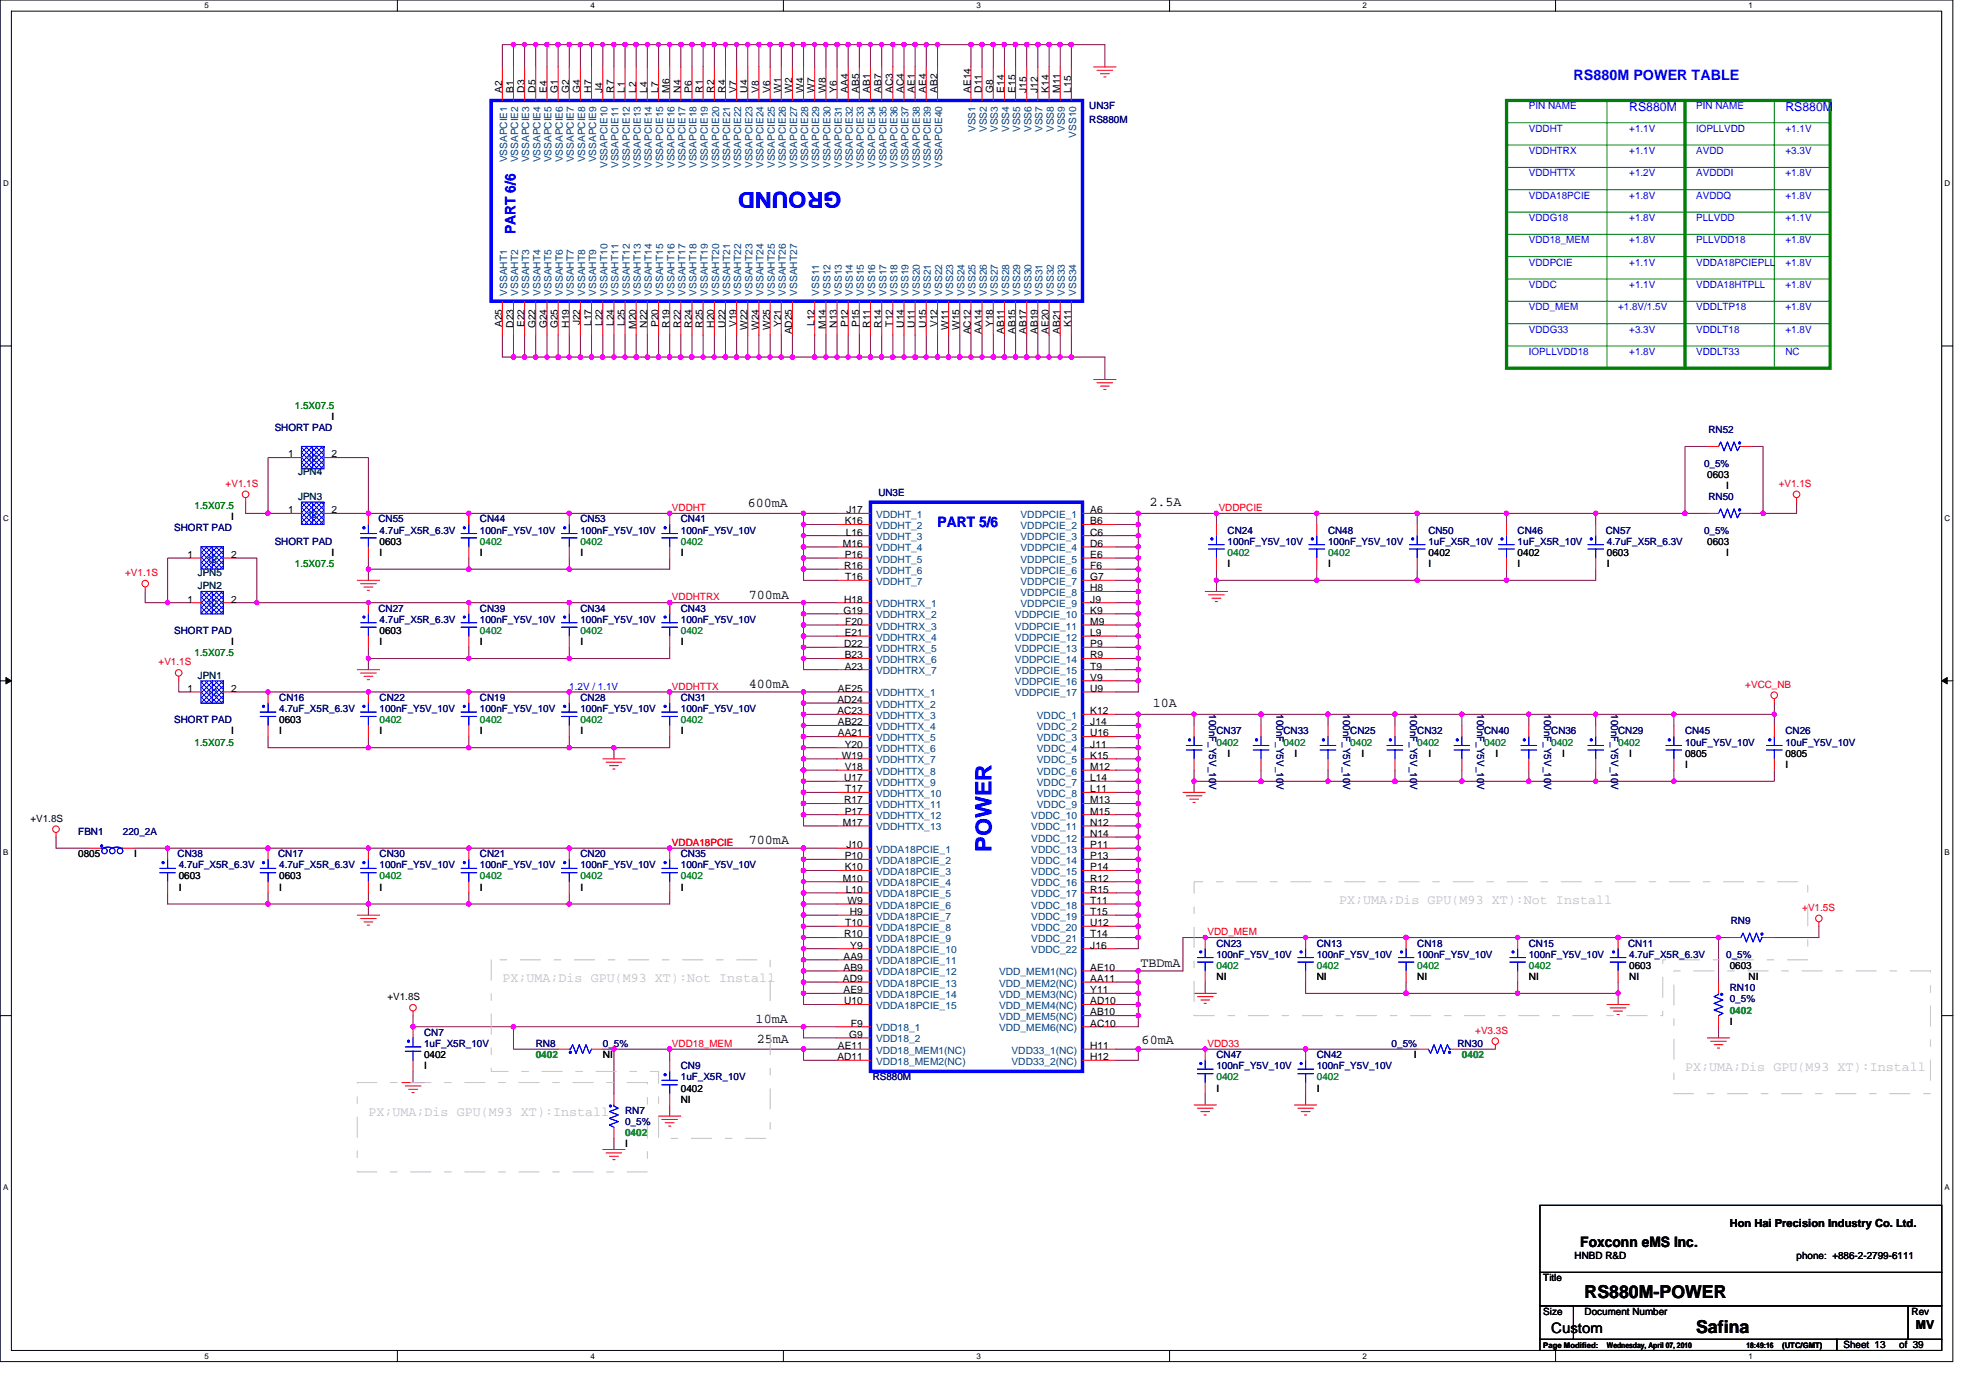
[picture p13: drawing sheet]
<svg xmlns="http://www.w3.org/2000/svg" width="297mm" height="210mm" viewBox="0 0 297 210" stroke-linecap="round" stroke-linejoin="round" font-family="sans-serif">
<defs><g id="words">
<g font-size="3.3" fill="#00f">
<text x="126.4" y="28.8" transform="rotate(180 126.4 28.8)">GROUND</text>
<text x="149" y="127.9" transform="rotate(-90 149 127.9)">POWER</text>
</g>
<g font-size="2.7">
<text x="238.1" y="194.9">RS880M-POWER</text>
<text x="254.8" y="200.3">Safina</text>
</g>
<g font-size="2.2" fill="#00f">
<text x="236.4" y="12.1">RS880M POWER TABLE</text>
<text x="77.5" y="35.2" transform="rotate(-90 77.5 35.2)">PART 6/6</text>
<text x="140.9" y="79.1">PART 5/6</text>
</g>
<g font-size="2.2">
<text x="237.4" y="187.2">Foxconn eMS Inc.</text>
<text x="233.1" y="200.3">Custom</text>
</g>
<g font-size="2">
<text x="112.3" y="76.2">600mA</text>
<text x="172.7" y="76">2.5A</text>
<text x="112.5" y="90">700mA</text>
<text x="112.5" y="103.4">400mA</text>
<text x="173.2" y="106.2">10A</text>
<text x="112.5" y="126.8">700mA</text>
<text x="171.4" y="145.3">TBDmA</text>
<text x="113.5" y="153.6">10mA</text>
<text x="113.7" y="156.7">25mA</text>
<text x="171.5" y="156.8">60mA</text>
</g>
<g font-size="2" fill="#c0c0c0">
<text x="201.2" y="135.7">PX;UMA;Dis GPU(M93 XT):Not Install</text>
<text x="75.5" y="147.4">PX;UMA;Dis GPU(M93 XT):Not Install</text>
<text x="253.2" y="160.9">PX;UMA;Dis GPU(M93 XT):Install</text>
<text x="55.3" y="167.6">PX;UMA;Dis GPU(M93 XT):Install</text>
</g>
<g font-size="1.8" fill="#00f">
<text x="244.8" y="16.7">RS880M</text>
<text x="268.3" y="16.7">RS880M</text>
</g>
<text font-size="1.8" x="287.9" y="199.7">MV</text>
<text font-size="1.7" x="259.9" y="184.3">Hon Hai Precision Industry Co. Ltd.</text>
<g font-size="1.5">
<text x="75.5" y="13.9" transform="rotate(-90 75.5 13.9)">A2</text>
<text x="77.1" y="13.9" transform="rotate(-90 77.1 13.9)">B1</text>
<text x="78.8" y="13.9" transform="rotate(-90 78.8 13.9)">D3</text>
<text x="80.5" y="13.9" transform="rotate(-90 80.5 13.9)">D5</text>
<text x="82.2" y="13.9" transform="rotate(-90 82.2 13.9)">E4</text>
<text x="83.8" y="13.9" transform="rotate(-90 83.8 13.9)">G1</text>
<text x="85.5" y="13.9" transform="rotate(-90 85.5 13.9)">G2</text>
<text x="87.2" y="13.9" transform="rotate(-90 87.2 13.9)">G4</text>
<text x="88.9" y="13.9" transform="rotate(-90 88.9 13.9)">H7</text>
<text x="90.5" y="13.9" transform="rotate(-90 90.5 13.9)">J4</text>
<text x="92.2" y="13.9" transform="rotate(-90 92.2 13.9)">R7</text>
<text x="93.9" y="13.9" transform="rotate(-90 93.9 13.9)">L1</text>
<text x="95.6" y="13.9" transform="rotate(-90 95.6 13.9)">L2</text>
<text x="97.2" y="13.9" transform="rotate(-90 97.2 13.9)">L4</text>
<text x="98.9" y="13.9" transform="rotate(-90 98.9 13.9)">L7</text>
<text x="100.6" y="13.9" transform="rotate(-90 100.6 13.9)">M6</text>
<text x="102.3" y="13.9" transform="rotate(-90 102.3 13.9)">N4</text>
<text x="103.9" y="13.9" transform="rotate(-90 103.9 13.9)">P6</text>
<text x="105.6" y="13.9" transform="rotate(-90 105.6 13.9)">R1</text>
<text x="107.3" y="13.9" transform="rotate(-90 107.3 13.9)">R2</text>
<text x="109" y="13.9" transform="rotate(-90 109 13.9)">R4</text>
<text x="110.7" y="13.9" transform="rotate(-90 110.7 13.9)">V7</text>
<text x="112.3" y="13.9" transform="rotate(-90 112.3 13.9)">U4</text>
<text x="114" y="13.9" transform="rotate(-90 114 13.9)">V8</text>
<text x="115.7" y="13.9" transform="rotate(-90 115.7 13.9)">V6</text>
<text x="117.4" y="13.9" transform="rotate(-90 117.4 13.9)">W1</text>
<text x="119" y="13.9" transform="rotate(-90 119 13.9)">W2</text>
<text x="120.7" y="13.9" transform="rotate(-90 120.7 13.9)">W4</text>
<text x="122.4" y="13.9" transform="rotate(-90 122.4 13.9)">W7</text>
<text x="124.1" y="13.9" transform="rotate(-90 124.1 13.9)">W8</text>
<text x="125.7" y="13.9" transform="rotate(-90 125.7 13.9)">Y6</text>
<text x="127.4" y="13.9" transform="rotate(-90 127.4 13.9)">AA4</text>
<text x="129.1" y="13.9" transform="rotate(-90 129.1 13.9)">AB5</text>
<text x="130.8" y="13.9" transform="rotate(-90 130.8 13.9)">AB1</text>
<text x="132.5" y="13.9" transform="rotate(-90 132.5 13.9)">AB7</text>
<text x="134.1" y="13.9" transform="rotate(-90 134.1 13.9)">AC3</text>
<text x="135.8" y="13.9" transform="rotate(-90 135.8 13.9)">AC4</text>
<text x="137.5" y="13.9" transform="rotate(-90 137.5 13.9)">AE1</text>
<text x="139.1" y="13.9" transform="rotate(-90 139.1 13.9)">AE4</text>
<text x="140.8" y="13.9" transform="rotate(-90 140.8 13.9)">AB2</text>
<text x="145.9" y="13.9" transform="rotate(-90 145.9 13.9)">AE14</text>
<text x="147.5" y="13.9" transform="rotate(-90 147.5 13.9)">D11</text>
<text x="149.2" y="13.9" transform="rotate(-90 149.2 13.9)">G8</text>
<text x="150.9" y="13.9" transform="rotate(-90 150.9 13.9)">E14</text>
<text x="152.6" y="13.9" transform="rotate(-90 152.6 13.9)">E15</text>
<text x="154.2" y="13.9" transform="rotate(-90 154.2 13.9)">J15</text>
<text x="155.9" y="13.9" transform="rotate(-90 155.9 13.9)">J12</text>
<text x="157.6" y="13.9" transform="rotate(-90 157.6 13.9)">K14</text>
<text x="159.3" y="13.9" transform="rotate(-90 159.3 13.9)">M11</text>
<text x="160.9" y="13.9" transform="rotate(-90 160.9 13.9)">L15</text>
<text x="75.5" y="49.1" transform="rotate(-90 75.5 49.1)">A25</text>
<text x="77.1" y="49.2" transform="rotate(-90 77.1 49.2)">D23</text>
<text x="78.8" y="49.1" transform="rotate(-90 78.8 49.1)">E22</text>
<text x="80.5" y="49.3" transform="rotate(-90 80.5 49.3)">G22</text>
<text x="82.2" y="49.3" transform="rotate(-90 82.2 49.3)">G24</text>
<text x="83.8" y="49.3" transform="rotate(-90 83.8 49.3)">G25</text>
<text x="85.5" y="49.2" transform="rotate(-90 85.5 49.2)">H19</text>
<text x="87.2" y="48.9" transform="rotate(-90 87.2 48.9)">J22</text>
<text x="88.9" y="49" transform="rotate(-90 88.9 49)">L17</text>
<text x="90.5" y="49" transform="rotate(-90 90.5 49)">L22</text>
<text x="92.2" y="49" transform="rotate(-90 92.2 49)">L24</text>
<text x="93.9" y="49" transform="rotate(-90 93.9 49)">L25</text>
<text x="95.6" y="49.4" transform="rotate(-90 95.6 49.4)">M20</text>
<text x="97.2" y="49.2" transform="rotate(-90 97.2 49.2)">N22</text>
<text x="98.9" y="49.1" transform="rotate(-90 98.9 49.1)">P20</text>
<text x="100.6" y="49.2" transform="rotate(-90 100.6 49.2)">R19</text>
<text x="102.3" y="49.2" transform="rotate(-90 102.3 49.2)">R22</text>
<text x="103.9" y="49.2" transform="rotate(-90 103.9 49.2)">R24</text>
<text x="105.6" y="49.2" transform="rotate(-90 105.6 49.2)">R25</text>
<text x="107.3" y="49.2" transform="rotate(-90 107.3 49.2)">H20</text>
<text x="109" y="49.2" transform="rotate(-90 109 49.2)">U22</text>
<text x="110.7" y="49.1" transform="rotate(-90 110.7 49.1)">V19</text>
<text x="112.3" y="49.6" transform="rotate(-90 112.3 49.6)">W22</text>
<text x="114" y="49.6" transform="rotate(-90 114 49.6)">W24</text>
<text x="115.7" y="49.6" transform="rotate(-90 115.7 49.6)">W25</text>
<text x="117.4" y="49.1" transform="rotate(-90 117.4 49.1)">Y21</text>
<text x="119" y="50.2" transform="rotate(-90 119 50.2)">AD25</text>
<text x="122.4" y="49" transform="rotate(-90 122.4 49)">L12</text>
<text x="124.1" y="49.4" transform="rotate(-90 124.1 49.4)">M14</text>
<text x="125.7" y="49.2" transform="rotate(-90 125.7 49.2)">N13</text>
<text x="127.4" y="49.1" transform="rotate(-90 127.4 49.1)">P12</text>
<text x="129.1" y="49.1" transform="rotate(-90 129.1 49.1)">P15</text>
<text x="130.8" y="49.2" transform="rotate(-90 130.8 49.2)">R11</text>
<text x="132.5" y="49.2" transform="rotate(-90 132.5 49.2)">R14</text>
<text x="134.1" y="49" transform="rotate(-90 134.1 49)">T12</text>
<text x="135.8" y="49.2" transform="rotate(-90 135.8 49.2)">U14</text>
<text x="137.5" y="49.2" transform="rotate(-90 137.5 49.2)">U11</text>
<text x="139.1" y="49.2" transform="rotate(-90 139.1 49.2)">U15</text>
<text x="140.8" y="49.1" transform="rotate(-90 140.8 49.1)">V12</text>
<text x="142.5" y="49.6" transform="rotate(-90 142.5 49.6)">W11</text>
<text x="144.2" y="49.6" transform="rotate(-90 144.2 49.6)">W15</text>
<text x="145.9" y="50.2" transform="rotate(-90 145.9 50.2)">AC12</text>
<text x="147.5" y="50.1" transform="rotate(-90 147.5 50.1)">AA14</text>
<text x="149.2" y="49.1" transform="rotate(-90 149.2 49.1)">Y18</text>
<text x="150.9" y="50.1" transform="rotate(-90 150.9 50.1)">AB11</text>
<text x="152.6" y="50.1" transform="rotate(-90 152.6 50.1)">AB15</text>
<text x="154.2" y="50.1" transform="rotate(-90 154.2 50.1)">AB17</text>
<text x="155.9" y="50.1" transform="rotate(-90 155.9 50.1)">AB19</text>
<text x="157.6" y="50.1" transform="rotate(-90 157.6 50.1)">AE20</text>
<text x="159.3" y="50.1" transform="rotate(-90 159.3 50.1)">AB21</text>
<text x="160.9" y="49.1" transform="rotate(-90 160.9 49.1)">K11</text>
<text x="49.8" y="63">I</text>
<text x="43.3" y="68.7">1</text>
<text x="49.8" y="68.7">2</text>
<text x="256.5" y="71.8">0603</text>
<text x="43.3" y="77.1">1</text>
<text x="49.8" y="77.1">2</text>
<text x="127.2" y="77.1">J17</text>
<text x="163.8" y="77.1">A6</text>
<text x="259.4" y="73.4">I</text>
<text x="28.2" y="83.8">1</text>
<text x="34.7" y="78.1">I</text>
<text x="34.7" y="83.8">2</text>
<text x="49.8" y="83.5">I</text>
<text x="57" y="81.8">0603</text>
<text x="57" y="83.5">I</text>
<text x="72.1" y="83.5">I</text>
<text x="87.2" y="83.5">I</text>
<text x="102.3" y="83.5">I</text>
<text x="126.7" y="82.1">M16</text>
<text x="126.9" y="78.8">K16</text>
<text x="126.9" y="83.8">P16</text>
<text x="127.1" y="80.4">L16</text>
<text x="163.8" y="78.8">B6</text>
<text x="163.8" y="80.4">C6</text>
<text x="163.8" y="82.1">D6</text>
<text x="163.8" y="83.8">E6</text>
<text x="214.6" y="83.5">0402</text>
<text x="228" y="83.5">0402</text>
<text x="241.4" y="83.5">0603</text>
<text x="256.5" y="81.8">0603</text>
<text x="259.4" y="83.5">I</text>
<text x="126.8" y="85.5">R16</text>
<text x="127" y="87.1">T16</text>
<text x="163.8" y="85.5">F6</text>
<text x="163.8" y="87.1">G7</text>
<text x="163.8" y="88.8">H8</text>
<text x="184.4" y="85.2">I</text>
<text x="199.5" y="85.2">I</text>
<text x="214.6" y="85.2">I</text>
<text x="228" y="85.2">I</text>
<text x="241.4" y="85.2">I</text>
<text x="28.2" y="90.5">1</text>
<text x="34.7" y="90.5">2</text>
<text x="57" y="95.2">0603</text>
<text x="126.7" y="92.2">G19</text>
<text x="126.8" y="90.5">H18</text>
<text x="126.9" y="95.5">E21</text>
<text x="127" y="93.9">F20</text>
<text x="163.8" y="90.5">J9</text>
<text x="163.8" y="93.9">M9</text>
<text x="163.8" y="92.2">K9</text>
<text x="163.8" y="95.5">L9</text>
<text x="34.7" y="96.9">I</text>
<text x="57" y="96.9">I</text>
<text x="72.1" y="96.9">I</text>
<text x="87.2" y="96.9">I</text>
<text x="102.3" y="96.9">I</text>
<text x="126.8" y="97.2">D22</text>
<text x="126.9" y="98.9">B23</text>
<text x="126.9" y="100.6">A23</text>
<text x="163.8" y="97.2">P9</text>
<text x="163.8" y="98.9">R9</text>
<text x="163.8" y="100.6">T9</text>
<text x="28.2" y="103.9">1</text>
<text x="34.7" y="103.9">2</text>
<text x="125.8" y="105.6">AD24</text>
<text x="125.8" y="107.3">AC23</text>
<text x="125.9" y="103.9">AE25</text>
<text x="163.8" y="102.2">V9</text>
<text x="163.8" y="103.9">U9</text>
<text x="163.8" y="107.3">K12</text>
<text x="34.7" y="110.3">I</text>
<text x="41.9" y="108.6">0603</text>
<text x="41.9" y="110.3">I</text>
<text x="57" y="110.3">I</text>
<text x="72.1" y="110.3">I</text>
<text x="87.2" y="110.3">I</text>
<text x="102.3" y="110.3">I</text>
<text x="125.9" y="108.9">AB22</text>
<text x="125.9" y="110.6">AA21</text>
<text x="126.5" y="114">W19</text>
<text x="126.9" y="112.3">Y20</text>
<text x="163.8" y="108.9">J14</text>
<text x="163.8" y="110.6">U16</text>
<text x="163.8" y="112.3">J11</text>
<text x="163.8" y="114">K15</text>
<text x="184.4" y="113.7">I</text>
<text x="194.5" y="113.7">I</text>
<text x="204.6" y="113.7">I</text>
<text x="214.6" y="113.7">I</text>
<text x="224.7" y="113.7">I</text>
<text x="234.7" y="113.7">I</text>
<text x="244.8" y="113.7">I</text>
<text x="253.2" y="113.7">0805</text>
<text x="268.3" y="113.7">0805</text>
<text x="126.8" y="117.3">U17</text>
<text x="126.9" y="115.7">V18</text>
<text x="127" y="119">T17</text>
<text x="163.8" y="115.7">M12</text>
<text x="163.8" y="117.3">L14</text>
<text x="163.8" y="119">L11</text>
<text x="253.2" y="115.3">I</text>
<text x="268.3" y="115.3">I</text>
<text x="4.6" y="123.4">+V1.8S</text>
<text x="126.7" y="124">M17</text>
<text x="126.8" y="120.7">R17</text>
<text x="126.9" y="122.3">P17</text>
<text x="163.8" y="120.7">M13</text>
<text x="163.8" y="122.3">M15</text>
<text x="163.8" y="124">N12</text>
<text x="163.8" y="125.7">N14</text>
<text x="11.8" y="128.8">0805</text>
<text x="20.1" y="128.8">I</text>
<text x="126.9" y="129.1">P10</text>
<text x="126.9" y="130.7">K10</text>
<text x="127.2" y="127.4">J10</text>
<text x="163.8" y="127.4">P11</text>
<text x="163.8" y="129.1">P13</text>
<text x="163.8" y="130.7">P14</text>
<text x="26.9" y="132.1">0603</text>
<text x="26.9" y="133.8">I</text>
<text x="41.9" y="132.1">0603</text>
<text x="41.9" y="133.8">I</text>
<text x="57" y="133.8">I</text>
<text x="72.1" y="133.8">I</text>
<text x="87.2" y="133.8">I</text>
<text x="102.3" y="133.8">I</text>
<text x="126.7" y="132.4">M10</text>
<text x="127.1" y="134.1">L10</text>
<text x="127.3" y="135.8">W9</text>
<text x="127.7" y="137.4">H9</text>
<text x="163.8" y="132.4">R12</text>
<text x="163.8" y="134.1">R15</text>
<text x="163.8" y="135.8">T11</text>
<text x="163.8" y="137.4">T15</text>
<text x="126.8" y="140.8">R10</text>
<text x="127" y="139.1">T10</text>
<text x="127.8" y="142.5">Y9</text>
<text x="163.8" y="139.1">U12</text>
<text x="163.8" y="140.8">T14</text>
<text x="163.8" y="142.5">J16</text>
<text x="126.7" y="147.5">AD9</text>
<text x="126.7" y="144.1">AA9</text>
<text x="126.7" y="145.8">AB9</text>
<text x="126.7" y="149.2">AE9</text>
<text x="163.8" y="145.8">AE10</text>
<text x="163.8" y="147.5">AA11</text>
<text x="163.8" y="149.2">Y11</text>
<text x="182.8" y="147.2">NI</text>
<text x="197.8" y="147.2">NI</text>
<text x="212.9" y="147.2">NI</text>
<text x="229.7" y="147.2">NI</text>
<text x="244.8" y="145.5">0603</text>
<text x="244.8" y="147.2">NI</text>
<text x="259.9" y="145.5">0603</text>
<text x="262.7" y="147.2">NI</text>
<text x="58.2" y="150.2">+V1.8S</text>
<text x="126.8" y="150.9">U10</text>
<text x="127.6" y="155.9">G9</text>
<text x="127.8" y="154.2">F9</text>
<text x="163.8" y="150.9">AD10</text>
<text x="163.8" y="154.2">AC10</text>
<text x="163.8" y="152.5">AB10</text>
<text x="259.9" y="153.9">I</text>
<text x="63.7" y="158.9">0402</text>
<text x="63.7" y="160.6">I</text>
<text x="90.6" y="158.9">NI</text>
<text x="125.8" y="159.2">AD11</text>
<text x="125.9" y="157.6">AE11</text>
<text x="163.8" y="157.6">H11</text>
<text x="163.8" y="159.2">H12</text>
<text x="212.4" y="158.9">I</text>
<text x="102.3" y="164">0402</text>
<text x="102.3" y="165.6">NI</text>
<text x="182.8" y="164">I</text>
<text x="197.8" y="164">I</text>
<text x="93.9" y="172.3">I</text>
<text x="236.6" y="189.1">HNBD R&amp;D</text>
<text x="269.9" y="189.1">phone: +886-2-2799-6111</text>
<text x="231.9" y="192.5">Title</text>
<text x="231.9" y="197.5">Size</text>
<text x="238.1" y="197.5">Document Number</text>
<text x="287.2" y="197.5">Rev</text>
<text x="277" y="202.5">Sheet 13</text>
<text x="285.4" y="202.5">of 39</text>
</g>
<g font-size="1.5" fill="#000080">
<text x="163.7" y="16.4">UN3F</text>
<text x="163.7" y="18.5">RS880M</text>
<text x="41.3" y="64.7">SHORT PAD</text>
<text x="256.7" y="65">RN52</text>
<text x="256" y="70.1">0_5%</text>
<text x="132" y="74.4">UN3E</text>
<text x="256.7" y="75.1">RN50</text>
<text x="26.2" y="79.8">SHORT PAD</text>
<text x="41.3" y="81.8">SHORT PAD</text>
<text x="56.9" y="78.5">CN55</text>
<text x="57" y="80.1">4.7uF_X5R_6.3V</text>
<text x="72.1" y="78.5">CN44</text>
<text x="72.1" y="80.1">100nF_Y5V_10V</text>
<text x="87.2" y="78.5">CN53</text>
<text x="87.2" y="80.1">100nF_Y5V_10V</text>
<text x="102.3" y="78.5">CN41</text>
<text x="102.3" y="80.1">100nF_Y5V_10V</text>
<text x="184.4" y="80.1">CN24</text>
<text x="184.4" y="81.8">100nF_Y5V_10V</text>
<text x="199.5" y="80.1">CN48</text>
<text x="199.5" y="81.8">100nF_Y5V_10V</text>
<text x="214.6" y="80.1">CN50</text>
<text x="214.6" y="81.8">1uF_X5R_10V</text>
<text x="228" y="80.1">CN46</text>
<text x="228" y="81.8">1uF_X5R_10V</text>
<text x="241.3" y="80.1">CN57</text>
<text x="241.4" y="81.8">4.7uF_X5R_6.3V</text>
<text x="256" y="80.1">0_5%</text>
<text x="26.2" y="95.2">SHORT PAD</text>
<text x="56.9" y="91.9">CN27</text>
<text x="57" y="93.6">4.7uF_X5R_6.3V</text>
<text x="72.1" y="91.9">CN39</text>
<text x="72.1" y="93.6">100nF_Y5V_10V</text>
<text x="87.2" y="91.9">CN34</text>
<text x="87.2" y="93.6">100nF_Y5V_10V</text>
<text x="102.3" y="91.9">CN43</text>
<text x="102.3" y="93.6">100nF_Y5V_10V</text>
<text x="41.9" y="105.3">CN16</text>
<text x="41.9" y="107">4.7uF_X5R_6.3V</text>
<text x="57" y="105.3">CN22</text>
<text x="57" y="107">100nF_Y5V_10V</text>
<text x="72.1" y="105.3">CN19</text>
<text x="72.1" y="107">100nF_Y5V_10V</text>
<text x="87.2" y="105.3">CN28</text>
<text x="87.2" y="107">100nF_Y5V_10V</text>
<text x="102.3" y="105.3">CN31</text>
<text x="102.3" y="107">100nF_Y5V_10V</text>
<text x="181.7" y="107.3" transform="rotate(90 181.7 107.3)">100nF_Y5V_10V</text>
<text x="191.8" y="107.3" transform="rotate(90 191.8 107.3)">100nF_Y5V_10V</text>
<text x="201.8" y="107.3" transform="rotate(90 201.8 107.3)">100nF_Y5V_10V</text>
<text x="211.9" y="107.3" transform="rotate(90 211.9 107.3)">100nF_Y5V_10V</text>
<text x="221.9" y="107.3" transform="rotate(90 221.9 107.3)">100nF_Y5V_10V</text>
<text x="232" y="107.3" transform="rotate(90 232 107.3)">100nF_Y5V_10V</text>
<text x="242.1" y="107.3" transform="rotate(90 242.1 107.3)">100nF_Y5V_10V</text>
<text x="26.2" y="108.6">SHORT PAD</text>
<text x="182.8" y="110.3">CN37</text>
<text x="192.8" y="110.3">CN33</text>
<text x="202.9" y="110.3">CN25</text>
<text x="212.9" y="110.3">CN32</text>
<text x="223" y="110.3">CN40</text>
<text x="233.1" y="110.3">CN36</text>
<text x="243.1" y="110.3">CN29</text>
<text x="253.2" y="110.3">CN45</text>
<text x="253.2" y="112">10uF_Y5V_10V</text>
<text x="268.3" y="110.3">CN26</text>
<text x="268.3" y="112">10uF_Y5V_10V</text>
<text x="11.8" y="125.4">FBN1</text>
<text x="18.5" y="125.4">220_2A</text>
<text x="26.7" y="128.8">CN38</text>
<text x="26.9" y="130.4">4.7uF_X5R_6.3V</text>
<text x="41.8" y="128.8">CN17</text>
<text x="41.9" y="130.4">4.7uF_X5R_6.3V</text>
<text x="57" y="128.8">CN30</text>
<text x="57" y="130.4">100nF_Y5V_10V</text>
<text x="72.1" y="128.8">CN21</text>
<text x="72.1" y="130.4">100nF_Y5V_10V</text>
<text x="87.2" y="128.8">CN20</text>
<text x="87.2" y="130.4">100nF_Y5V_10V</text>
<text x="102.3" y="128.8">CN35</text>
<text x="102.3" y="130.4">100nF_Y5V_10V</text>
<text x="182.8" y="142.2">CN23</text>
<text x="182.8" y="143.8">100nF_Y5V_10V</text>
<text x="197.8" y="142.2">CN13</text>
<text x="197.8" y="143.8">100nF_Y5V_10V</text>
<text x="212.9" y="142.2">CN18</text>
<text x="212.9" y="143.8">100nF_Y5V_10V</text>
<text x="229.7" y="142.2">CN15</text>
<text x="229.7" y="143.8">100nF_Y5V_10V</text>
<text x="244.6" y="142.2">CN11</text>
<text x="244.8" y="143.8">4.7uF_X5R_6.3V</text>
<text x="259.4" y="143.8">0_5%</text>
<text x="260.1" y="138.8">RN9</text>
<text x="259.9" y="148.9">RN10</text>
<text x="63.7" y="155.6">CN7</text>
<text x="259.9" y="150.6">0_5%</text>
<text x="63.7" y="157.2">1uF_X5R_10V</text>
<text x="80.5" y="157.2">RN8</text>
<text x="90.6" y="157.2">0_5%</text>
<text x="102.3" y="160.6">CN9</text>
<text x="182.8" y="158.9">CN47</text>
<text x="182.8" y="160.6">100nF_Y5V_10V</text>
<text x="197.8" y="158.9">CN42</text>
<text x="197.8" y="160.6">100nF_Y5V_10V</text>
<text x="209.1" y="157.2">0_5%</text>
<text x="219" y="157.2">RN30</text>
<text x="93.9" y="167.3">RN7</text>
<text x="102.3" y="162.3">1uF_X5R_10V</text>
<text x="131.1" y="162.3">RS880M</text>
<text x="93.9" y="169">0_5%</text>
</g>
<g font-size="1.5" fill="#00f">
<text x="229.7" y="16.4">PIN NAME</text>
<text x="254.8" y="16.4">PIN NAME</text>
<text x="229.7" y="19.8">VDDHT</text>
<text x="229.7" y="23.1">VDDHTRX</text>
<text x="244.8" y="23.1">+1.1V</text>
<text x="244.8" y="19.8">+1.1V</text>
<text x="254.8" y="19.8">IOPLLVDD</text>
<text x="254.8" y="23.1">AVDD</text>
<text x="268.3" y="23.1">+3.3V</text>
<text x="268.3" y="19.8">+1.1V</text>
<text x="229.7" y="29.8">VDDA18PCIE</text>
<text x="229.7" y="26.5">VDDHTTX</text>
<text x="244.8" y="26.5">+1.2V</text>
<text x="244.8" y="29.8">+1.8V</text>
<text x="254.8" y="26.5">AVDDDI</text>
<text x="254.8" y="29.8">AVDDQ</text>
<text x="268.3" y="29.8">+1.8V</text>
<text x="268.3" y="26.5">+1.8V</text>
<text x="229.7" y="33.2">VDDG18</text>
<text x="244.8" y="33.2">+1.8V</text>
<text x="254.8" y="33.2">PLLVDD</text>
<text x="268.3" y="33.2">+1.1V</text>
<text x="229.7" y="39.9">VDDPCIE</text>
<text x="229.7" y="36.6">VDD18_MEM</text>
<text x="244.8" y="39.9">+1.1V</text>
<text x="244.8" y="36.6">+1.8V</text>
<text x="254.8" y="39.9">VDDA18PCIEPLL</text>
<text x="254.8" y="36.6">PLLVDD18</text>
<text x="268.3" y="36.6">+1.8V</text>
<text x="268.3" y="39.9">+1.8V</text>
<text x="229.7" y="43.3">VDDC</text>
<text x="229.7" y="46.6">VDD_MEM</text>
<text x="243.1" y="46.6">+1.8V/1.5V</text>
<text x="244.8" y="43.3">+1.1V</text>
<text x="254.8" y="46.6">VDDLTP18</text>
<text x="254.8" y="43.3">VDDA18HTPLL</text>
<text x="268.3" y="43.3">+1.8V</text>
<text x="268.3" y="46.6">+1.8V</text>
<text x="229.7" y="50">VDDG33</text>
<text x="229.7" y="53.3">IOPLLVDD18</text>
<text x="244.8" y="53.3">+1.8V</text>
<text x="244.8" y="50">+3.3V</text>
<text x="254.8" y="50">VDDLT18</text>
<text x="254.8" y="53.3">VDDLT33</text>
<text x="268.3" y="50">+1.8V</text>
<text x="268.3" y="53.3">NC</text>
<text x="85.5" y="103.6">1.2V / 1.1V</text>
</g>
<g font-size="1.5" fill="#004080">
<text x="146.6" y="19.8" transform="rotate(-90 146.6 19.8)">VSS1</text>
<text x="148.2" y="19.8" transform="rotate(-90 148.2 19.8)">VSS2</text>
<text x="149.9" y="19.8" transform="rotate(-90 149.9 19.8)">VSS3</text>
<text x="151.6" y="19.8" transform="rotate(-90 151.6 19.8)">VSS4</text>
<text x="153.3" y="19.8" transform="rotate(-90 153.3 19.8)">VSS5</text>
<text x="155" y="19.8" transform="rotate(-90 155 19.8)">VSS6</text>
<text x="156.6" y="19.8" transform="rotate(-90 156.6 19.8)">VSS7</text>
<text x="158.3" y="19.8" transform="rotate(-90 158.3 19.8)">VSS8</text>
<text x="160" y="19.8" transform="rotate(-90 160 19.8)">VSS9</text>
<text x="161.7" y="20.7" transform="rotate(-90 161.7 20.7)">VSS10</text>
<text x="76.2" y="24.4" transform="rotate(-90 76.2 24.4)">VSSAPCIE1</text>
<text x="77.8" y="24.4" transform="rotate(-90 77.8 24.4)">VSSAPCIE2</text>
<text x="79.5" y="24.4" transform="rotate(-90 79.5 24.4)">VSSAPCIE3</text>
<text x="81.2" y="24.4" transform="rotate(-90 81.2 24.4)">VSSAPCIE4</text>
<text x="82.9" y="24.4" transform="rotate(-90 82.9 24.4)">VSSAPCIE5</text>
<text x="84.6" y="24.4" transform="rotate(-90 84.6 24.4)">VSSAPCIE6</text>
<text x="86.2" y="24.4" transform="rotate(-90 86.2 24.4)">VSSAPCIE7</text>
<text x="87.9" y="24.4" transform="rotate(-90 87.9 24.4)">VSSAPCIE8</text>
<text x="89.6" y="24.4" transform="rotate(-90 89.6 24.4)">VSSAPCIE9</text>
<text x="91.3" y="25.3" transform="rotate(-90 91.3 25.3)">VSSAPCIE10</text>
<text x="92.9" y="25.3" transform="rotate(-90 92.9 25.3)">VSSAPCIE11</text>
<text x="94.6" y="25.3" transform="rotate(-90 94.6 25.3)">VSSAPCIE12</text>
<text x="96.3" y="25.3" transform="rotate(-90 96.3 25.3)">VSSAPCIE13</text>
<text x="98" y="25.3" transform="rotate(-90 98 25.3)">VSSAPCIE14</text>
<text x="99.6" y="25.3" transform="rotate(-90 99.6 25.3)">VSSAPCIE15</text>
<text x="101.3" y="25.3" transform="rotate(-90 101.3 25.3)">VSSAPCIE16</text>
<text x="103" y="25.3" transform="rotate(-90 103 25.3)">VSSAPCIE17</text>
<text x="104.7" y="25.3" transform="rotate(-90 104.7 25.3)">VSSAPCIE18</text>
<text x="106.3" y="25.3" transform="rotate(-90 106.3 25.3)">VSSAPCIE19</text>
<text x="108" y="25.3" transform="rotate(-90 108 25.3)">VSSAPCIE20</text>
<text x="109.7" y="25.3" transform="rotate(-90 109.7 25.3)">VSSAPCIE21</text>
<text x="111.4" y="25.3" transform="rotate(-90 111.4 25.3)">VSSAPCIE22</text>
<text x="113" y="25.3" transform="rotate(-90 113 25.3)">VSSAPCIE23</text>
<text x="114.7" y="25.3" transform="rotate(-90 114.7 25.3)">VSSAPCIE24</text>
<text x="116.4" y="25.3" transform="rotate(-90 116.4 25.3)">VSSAPCIE25</text>
<text x="118.1" y="25.3" transform="rotate(-90 118.1 25.3)">VSSAPCIE26</text>
<text x="119.8" y="25.3" transform="rotate(-90 119.8 25.3)">VSSAPCIE27</text>
<text x="121.4" y="25.3" transform="rotate(-90 121.4 25.3)">VSSAPCIE28</text>
<text x="123.1" y="25.3" transform="rotate(-90 123.1 25.3)">VSSAPCIE29</text>
<text x="124.8" y="25.3" transform="rotate(-90 124.8 25.3)">VSSAPCIE30</text>
<text x="126.5" y="25.3" transform="rotate(-90 126.5 25.3)">VSSAPCIE31</text>
<text x="128.1" y="25.3" transform="rotate(-90 128.1 25.3)">VSSAPCIE32</text>
<text x="129.8" y="25.3" transform="rotate(-90 129.8 25.3)">VSSAPCIE33</text>
<text x="131.5" y="25.3" transform="rotate(-90 131.5 25.3)">VSSAPCIE34</text>
<text x="133.2" y="25.3" transform="rotate(-90 133.2 25.3)">VSSAPCIE35</text>
<text x="134.8" y="25.3" transform="rotate(-90 134.8 25.3)">VSSAPCIE36</text>
<text x="136.5" y="25.3" transform="rotate(-90 136.5 25.3)">VSSAPCIE37</text>
<text x="138.2" y="25.3" transform="rotate(-90 138.2 25.3)">VSSAPCIE38</text>
<text x="139.9" y="25.3" transform="rotate(-90 139.9 25.3)">VSSAPCIE39</text>
<text x="141.6" y="25.3" transform="rotate(-90 141.6 25.3)">VSSAPCIE40</text>
<text x="76.2" y="44.4" transform="rotate(-90 76.2 44.4)">VSSAHT1</text>
<text x="77.8" y="44.4" transform="rotate(-90 77.8 44.4)">VSSAHT2</text>
<text x="79.5" y="44.4" transform="rotate(-90 79.5 44.4)">VSSAHT3</text>
<text x="81.2" y="44.4" transform="rotate(-90 81.2 44.4)">VSSAHT4</text>
<text x="82.9" y="44.4" transform="rotate(-90 82.9 44.4)">VSSAHT5</text>
<text x="84.6" y="44.4" transform="rotate(-90 84.6 44.4)">VSSAHT6</text>
<text x="86.2" y="44.4" transform="rotate(-90 86.2 44.4)">VSSAHT7</text>
<text x="87.9" y="44.4" transform="rotate(-90 87.9 44.4)">VSSAHT8</text>
<text x="89.6" y="44.4" transform="rotate(-90 89.6 44.4)">VSSAHT9</text>
<text x="91.3" y="44.4" transform="rotate(-90 91.3 44.4)">VSSAHT10</text>
<text x="92.9" y="44.4" transform="rotate(-90 92.9 44.4)">VSSAHT11</text>
<text x="94.6" y="44.4" transform="rotate(-90 94.6 44.4)">VSSAHT12</text>
<text x="96.3" y="44.4" transform="rotate(-90 96.3 44.4)">VSSAHT13</text>
<text x="98" y="44.4" transform="rotate(-90 98 44.4)">VSSAHT14</text>
<text x="99.6" y="44.4" transform="rotate(-90 99.6 44.4)">VSSAHT15</text>
<text x="101.3" y="44.4" transform="rotate(-90 101.3 44.4)">VSSAHT16</text>
<text x="103" y="44.4" transform="rotate(-90 103 44.4)">VSSAHT17</text>
<text x="104.7" y="44.4" transform="rotate(-90 104.7 44.4)">VSSAHT18</text>
<text x="106.3" y="44.4" transform="rotate(-90 106.3 44.4)">VSSAHT19</text>
<text x="108" y="44.4" transform="rotate(-90 108 44.4)">VSSAHT20</text>
<text x="109.7" y="44.4" transform="rotate(-90 109.7 44.4)">VSSAHT21</text>
<text x="111.4" y="44.4" transform="rotate(-90 111.4 44.4)">VSSAHT22</text>
<text x="113" y="44.4" transform="rotate(-90 113 44.4)">VSSAHT23</text>
<text x="114.7" y="44.4" transform="rotate(-90 114.7 44.4)">VSSAHT24</text>
<text x="116.4" y="44.4" transform="rotate(-90 116.4 44.4)">VSSAHT25</text>
<text x="118.1" y="44.4" transform="rotate(-90 118.1 44.4)">VSSAHT26</text>
<text x="119.8" y="44.4" transform="rotate(-90 119.8 44.4)">VSSAHT27</text>
<text x="123.1" y="44.4" transform="rotate(-90 123.1 44.4)">VSS11</text>
<text x="124.8" y="44.4" transform="rotate(-90 124.8 44.4)">VSS12</text>
<text x="126.5" y="44.4" transform="rotate(-90 126.5 44.4)">VSS13</text>
<text x="128.1" y="44.4" transform="rotate(-90 128.1 44.4)">VSS14</text>
<text x="129.8" y="44.4" transform="rotate(-90 129.8 44.4)">VSS15</text>
<text x="131.5" y="44.4" transform="rotate(-90 131.5 44.4)">VSS16</text>
<text x="133.2" y="44.4" transform="rotate(-90 133.2 44.4)">VSS17</text>
<text x="134.8" y="44.4" transform="rotate(-90 134.8 44.4)">VSS18</text>
<text x="136.5" y="44.4" transform="rotate(-90 136.5 44.4)">VSS19</text>
<text x="138.2" y="44.4" transform="rotate(-90 138.2 44.4)">VSS20</text>
<text x="139.9" y="44.4" transform="rotate(-90 139.9 44.4)">VSS21</text>
<text x="141.6" y="44.4" transform="rotate(-90 141.6 44.4)">VSS22</text>
<text x="143.2" y="44.4" transform="rotate(-90 143.2 44.4)">VSS23</text>
<text x="144.9" y="44.4" transform="rotate(-90 144.9 44.4)">VSS24</text>
<text x="146.6" y="44.4" transform="rotate(-90 146.6 44.4)">VSS25</text>
<text x="148.2" y="44.4" transform="rotate(-90 148.2 44.4)">VSS26</text>
<text x="149.9" y="44.4" transform="rotate(-90 149.9 44.4)">VSS27</text>
<text x="151.6" y="44.4" transform="rotate(-90 151.6 44.4)">VSS28</text>
<text x="153.3" y="44.4" transform="rotate(-90 153.3 44.4)">VSS29</text>
<text x="155" y="44.4" transform="rotate(-90 155 44.4)">VSS30</text>
<text x="156.6" y="44.4" transform="rotate(-90 156.6 44.4)">VSS31</text>
<text x="158.3" y="44.4" transform="rotate(-90 158.3 44.4)">VSS32</text>
<text x="160" y="44.4" transform="rotate(-90 160 44.4)">VSS33</text>
<text x="161.7" y="44.4" transform="rotate(-90 161.7 44.4)">VSS34</text>
<text x="46.1" y="69.4">12</text>
<text x="46.1" y="77.8">12</text>
<text x="131.6" y="77.8">VDDHT_1</text>
<text x="153.3" y="77.8">VDDPCIE_1</text>
<text x="131.6" y="79.5">VDDHT_2</text>
<text x="131.6" y="81.1">VDDHT_3</text>
<text x="131.6" y="82.8">VDDHT_4</text>
<text x="153.3" y="79.5">VDDPCIE_2</text>
<text x="153.3" y="81.1">VDDPCIE_3</text>
<text x="153.3" y="82.8">VDDPCIE_4</text>
<text x="31" y="84.5">12</text>
<text x="131.6" y="84.5">VDDHT_5</text>
<text x="131.6" y="86.2">VDDHT_6</text>
<text x="131.6" y="87.8">VDDHT_7</text>
<text x="153.3" y="84.5">VDDPCIE_5</text>
<text x="153.3" y="86.2">VDDPCIE_6</text>
<text x="153.3" y="87.8">VDDPCIE_7</text>
<text x="153.3" y="89.5">VDDPCIE_8</text>
<text x="31" y="91.2">12</text>
<text x="131.6" y="91.2">VDDHTRX_1</text>
<text x="131.6" y="92.9">VDDHTRX_2</text>
<text x="131.6" y="94.6">VDDHTRX_3</text>
<text x="152.5" y="94.6">VDDPCIE_11</text>
<text x="152.5" y="92.9">VDDPCIE_10</text>
<text x="153.3" y="91.2">VDDPCIE_9</text>
<text x="131.6" y="96.2">VDDHTRX_4</text>
<text x="131.6" y="97.9">VDDHTRX_5</text>
<text x="131.6" y="99.6">VDDHTRX_6</text>
<text x="131.6" y="101.3">VDDHTRX_7</text>
<text x="152.5" y="96.2">VDDPCIE_12</text>
<text x="152.5" y="97.9">VDDPCIE_13</text>
<text x="152.5" y="99.6">VDDPCIE_14</text>
<text x="152.5" y="101.3">VDDPCIE_15</text>
<text x="31" y="104.6">12</text>
<text x="131.6" y="104.6">VDDHTTX_1</text>
<text x="131.6" y="106.3">VDDHTTX_2</text>
<text x="131.6" y="108">VDDHTTX_3</text>
<text x="152.5" y="102.9">VDDPCIE_16</text>
<text x="152.5" y="104.6">VDDPCIE_17</text>
<text x="155.8" y="108">VDDC_1</text>
<text x="131.6" y="109.6">VDDHTTX_4</text>
<text x="131.6" y="111.3">VDDHTTX_5</text>
<text x="131.6" y="113">VDDHTTX_6</text>
<text x="155.8" y="109.6">VDDC_2</text>
<text x="155.8" y="111.3">VDDC_3</text>
<text x="155.8" y="113">VDDC_4</text>
<text x="131.6" y="114.7">VDDHTTX_7</text>
<text x="131.6" y="116.4">VDDHTTX_8</text>
<text x="131.6" y="118">VDDHTTX_9</text>
<text x="131.6" y="119.7">VDDHTTX_10</text>
<text x="155.8" y="114.7">VDDC_5</text>
<text x="155.8" y="116.4">VDDC_6</text>
<text x="155.8" y="118">VDDC_7</text>
<text x="155.8" y="119.7">VDDC_8</text>
<text x="131.6" y="121.4">VDDHTTX_11</text>
<text x="131.6" y="123">VDDHTTX_12</text>
<text x="131.6" y="124.7">VDDHTTX_13</text>
<text x="154.9" y="123">VDDC_10</text>
<text x="154.9" y="124.7">VDDC_11</text>
<text x="155.8" y="121.4">VDDC_9</text>
<text x="131.6" y="128.1">VDDA18PCIE_1</text>
<text x="131.6" y="129.8">VDDA18PCIE_2</text>
<text x="131.6" y="131.4">VDDA18PCIE_3</text>
<text x="154.9" y="126.4">VDDC_12</text>
<text x="154.9" y="128.1">VDDC_13</text>
<text x="154.9" y="129.8">VDDC_14</text>
<text x="154.9" y="131.4">VDDC_15</text>
<text x="131.6" y="136.5">VDDA18PCIE_6</text>
<text x="131.6" y="133.1">VDDA18PCIE_4</text>
<text x="131.6" y="134.8">VDDA18PCIE_5</text>
<text x="154.9" y="133.1">VDDC_16</text>
<text x="154.9" y="134.8">VDDC_17</text>
<text x="154.9" y="136.5">VDDC_18</text>
<text x="131.6" y="143.2">VDDA18PCIE_10</text>
<text x="131.6" y="138.1">VDDA18PCIE_7</text>
<text x="131.6" y="139.8">VDDA18PCIE_8</text>
<text x="131.6" y="141.5">VDDA18PCIE_9</text>
<text x="154.9" y="138.1">VDDC_19</text>
<text x="154.9" y="139.8">VDDC_20</text>
<text x="154.9" y="141.5">VDDC_21</text>
<text x="154.9" y="143.2">VDDC_22</text>
<text x="131.6" y="144.8">VDDA18PCIE_11</text>
<text x="131.6" y="146.5">VDDA18PCIE_12</text>
<text x="131.6" y="148.2">VDDA18PCIE_13</text>
<text x="131.6" y="149.9">VDDA18PCIE_14</text>
<text x="150.1" y="146.5">VDD_MEM1(NC)</text>
<text x="150.1" y="148.2">VDD_MEM2(NC)</text>
<text x="150.1" y="149.9">VDD_MEM3(NC)</text>
<text x="131.6" y="154.9">VDD18_1</text>
<text x="131.6" y="151.6">VDDA18PCIE_15</text>
<text x="150.1" y="151.6">VDD_MEM4(NC)</text>
<text x="150.1" y="154.9">VDD_MEM6(NC)</text>
<text x="150.1" y="153.2">VDD_MEM5(NC)</text>
<text x="131.6" y="156.6">VDD18_2</text>
<text x="131.6" y="158.3">VDD18_MEM1(NC)</text>
<text x="131.6" y="159.9">VDD18_MEM2(NC)</text>
<text x="152" y="158.3">VDD33_1(NC)</text>
<text x="152" y="159.9">VDD33_2(NC)</text>
</g>
<g font-size="1.5" fill="#008000">
<text x="44.3" y="61.4">1.5X07.5</text>
<text x="29.2" y="76.5">1.5X07.5</text>
<text x="44.3" y="85.2">1.5X07.5</text>
<text x="29.2" y="98.6">1.5X07.5</text>
<text x="29.2" y="112">1.5X07.5</text>
</g>
<g font-size="1.5" fill="#004040">
<text x="44.8" y="71.4">JPN4</text>
<text x="44.8" y="75.1">JPN3</text>
<text x="29.7" y="86.5">JPN5</text>
<text x="29.7" y="88.5">JPN2</text>
<text x="29.7" y="101.9">JPN1</text>
</g>
<g font-size="1.5" fill="#f00">
<text x="33.9" y="73.1">+V1.1S</text>
<text x="101" y="76.8">VDDHT</text>
<text x="183.1" y="76.8">VDDPCIE</text>
<text x="267.2" y="73.1">+V1.1S</text>
<text x="18.8" y="86.5">+V1.1S</text>
<text x="101" y="90.2">VDDHTRX</text>
<text x="23.8" y="99.9">+V1.1S</text>
<text x="101" y="103.6">VDDHTTX</text>
<text x="262.2" y="103.3">+VCC_NB</text>
<text x="101" y="127.1">VDDA18PCIE</text>
<text x="270.8" y="136.8">+V1.5S</text>
<text x="181.4" y="140.5">VDD_MEM</text>
<text x="221.7" y="155.2">+V3.3S</text>
<text x="101" y="157.2">VDD18_MEM</text>
<text x="181.4" y="157.2">VDD33</text>
</g>
<g font-size="1.5" fill="#008040">
<text x="72.1" y="81.8">0402</text>
<text x="87.2" y="81.8">0402</text>
<text x="102.3" y="81.8">0402</text>
<text x="184.4" y="83.5">0402</text>
<text x="199.5" y="83.5">0402</text>
<text x="72.1" y="95.2">0402</text>
<text x="87.2" y="95.2">0402</text>
<text x="102.3" y="95.2">0402</text>
<text x="57" y="108.6">0402</text>
<text x="72.1" y="108.6">0402</text>
<text x="87.2" y="108.6">0402</text>
<text x="102.3" y="108.6">0402</text>
<text x="182.8" y="112">0402</text>
<text x="192.8" y="112">0402</text>
<text x="202.9" y="112">0402</text>
<text x="212.9" y="112">0402</text>
<text x="223" y="112">0402</text>
<text x="233.1" y="112">0402</text>
<text x="243.1" y="112">0402</text>
<text x="57" y="132.1">0402</text>
<text x="72.1" y="132.1">0402</text>
<text x="87.2" y="132.1">0402</text>
<text x="102.3" y="132.1">0402</text>
<text x="182.8" y="145.5">0402</text>
<text x="197.8" y="145.5">0402</text>
<text x="212.9" y="145.5">0402</text>
<text x="229.7" y="145.5">0402</text>
<text x="259.9" y="152.3">0402</text>
<text x="80.5" y="159">0402</text>
<text x="219.6" y="159">0402</text>
<text x="182.8" y="162.3">0402</text>
<text x="197.8" y="162.3">0402</text>
<text x="93.9" y="170.7">0402</text>
</g>
<g font-size="1.2">
<text x="30.7" y="1.3">5</text>
<text x="88.7" y="1.3">4</text>
<text x="146.7" y="1.3">3</text>
<text x="204.7" y="1.3">2</text>
<text x="262.7" y="1.3">1</text>
<text x=".5" y="27.9">D</text>
<text x="292.2" y="27.9">D</text>
<text x=".5" y="78.2">C</text>
<text x="292.2" y="78.2">C</text>
<text x=".5" y="128.5">B</text>
<text x="292.2" y="128.5">B</text>
<text x=".5" y="178.8">A</text>
<text x="292.2" y="178.8">A</text>
<text x="231.9" y="202.4">Page Modified:</text>
<text x="241.4" y="202.4">Wednesday, April 07, 2010</text>
<text x="262.4" y="202.4">18:49:16</text>
<text x="267.8" y="202.4">(UTC/GMT)</text>
<text x="30.7" y="204.1">5</text>
<text x="88.7" y="204.1">4</text>
<text x="146.7" y="204.1">3</text>
<text x="204.7" y="204.1">2</text>
<text x="262.7" y="204.1">1</text>
</g>
</g></defs>
<path d="M0 0h293.4v204.5h-293.4zM1.7 1.7h290v201.1h-290z" fill="none" stroke="#000" stroke-width=".15"/>
<g fill="#fff">
<path d="M30.7 .2h.7v1.3h-.7z"/>
<path d="M30.7 203h.7v1.4h-.7z"/>
</g>
<path d="M59.7 0v1.7M59.7 202.8v1.7" fill="none" stroke="#000" stroke-width=".15"/>
<g fill="#fff">
<path d="M88.7 .2h.7v1.3h-.7z"/>
<path d="M88.7 203h.7v1.4h-.7z"/>
</g>
<path d="M117.7 0v1.7M117.7 202.8v1.7" fill="none" stroke="#000" stroke-width=".15"/>
<g fill="#fff">
<path d="M146.7 .2h.7v1.3h-.7z"/>
<path d="M146.7 203h.7v1.4h-.7z"/>
</g>
<path d="M175.7 0v1.7M175.7 202.8v1.7" fill="none" stroke="#000" stroke-width=".15"/>
<g fill="#fff">
<path d="M204.7 .2h.7v1.3h-.7z"/>
<path d="M204.7 203h.7v1.4h-.7z"/>
</g>
<path d="M233.7 0v1.7M233.7 202.8v1.7" fill="none" stroke="#000" stroke-width=".15"/>
<g fill="#fff">
<path d="M262.7 .2h.7v1.3h-.7z"/>
<path d="M262.7 203h.7v1.4h-.7z"/>
<path d="M.5 26.8h.8v1.4h-.8z"/>
<path d="M292.2 26.8h.8v1.4h-.8z"/>
<path d="M.5 77.1h.8v1.3h-.8z"/>
<path d="M292.2 77.1h.8v1.3h-.8z"/>
</g>
<path d="M0 52h1.7M291.7 52h1.7" fill="none" stroke="#000" stroke-width=".15"/>
<g fill="#fff">
<path d="M.5 127.4h.7v1.3h-.7z"/>
<path d="M292.2 127.4h.7v1.3h-.7z"/>
</g>
<path d="M0 102.3h1.7M291.7 102.3h1.7" fill="none" stroke="#000" stroke-width=".15"/>
<path d="M.9 101.8l.8 .5-.8 .4zM291.7 102.3l.9-.5v.9z" fill="#000" stroke="#000" stroke-width=".15"/>
<g fill="#fff">
<path d="M.5 177.7h.7v1.3h-.7z"/>
<path d="M292.2 177.7h.7v1.3h-.7z"/>
</g>
<path d="M0 152.5h1.7M291.7 152.5h1.7M231.4 196.1h5v5.1h-5zM231.4 181h60.3v10.1h-60.3zM231.4 191.1h60.3v5h-60.3zM236.4 196.1h50.3v5.1h-50.3zM286.7 196.1h5v5.1h-5zM231.4 201.2h44.6v1.6h-44.6zM276 201.2h15.7v1.6h-15.7z" fill="none" stroke="#000" stroke-width=".15"/>
<g fill="none" stroke="#800040" stroke-width=".15">
<path d="M77.1 6.7h-1.6v3.4M78.8 6.7h-1.7v3.4M80.5 6.7v3.4M80.5 6.7h-1.7v3.4M80.5 6.7h1.7M82.2 6.7v3.4M82.2 6.7h1.7M85.5 6.7h-1.6v3.4M87.2 6.7v3.4M87.2 6.7h1.7M87.2 6.7h-1.7v3.4M88.9 6.7h1.7"/>
<path d="M88.9 6.7v3.4M90.6 6.7v3.4M90.6 6.7h1.6M92.2 6.7h1.7M92.2 6.7v3.4M93.9 6.7v3.4M93.9 6.7h1.7M95.6 6.7v3.4M95.6 6.7h1.7M97.3 6.7h1.7M97.3 6.7v3.4M99 6.7h1.6"/>
<path d="M99 6.7v3.4M100.6 6.7v3.4M100.6 6.7h1.7M102.3 6.7h1.7M102.3 6.7v3.4M104 6.7h1.6M104 6.7v3.4M105.6 6.7v3.4M105.6 6.7h1.7M107.3 6.7h1.7M107.3 6.7v3.4M109 6.7h1.7"/>
<path d="M109 6.7v3.4M110.7 6.7h1.6M110.7 6.7v3.4M112.3 6.7h1.7M112.3 6.7v3.4M114 6.7h1.7M114 6.7v3.4M115.7 6.7h1.7M115.7 6.7v3.4M117.4 6.7h1.7M117.4 6.7v3.4M119.1 6.7h1.6"/>
<path d="M119.1 6.7v3.4M120.7 6.7v3.4M120.7 6.7h1.7M122.4 6.7h1.7M122.4 6.7v3.4M124.1 6.7h1.7M124.1 6.7v3.4M125.8 6.7h1.6v3.4M125.8 6.7v3.4M127.4 6.7h1.7M129.1 6.7h1.7M129.1 6.7v3.4"/>
<path d="M130.8 6.7v3.4M130.8 6.7h1.7M132.5 6.7h1.7M132.5 6.7v3.4M134.2 6.7v3.4M134.2 6.7h1.6M135.8 6.7v3.4M135.8 6.7h1.7M137.5 6.7v3.4M137.5 6.7h1.7M139.2 6.7h1.7M139.2 6.7v3.4"/>
<path d="M140.9 6.7v3.4M140.9 6.7h5M145.9 6.7h1.6M145.9 6.7v3.4M147.5 6.7v3.4M147.5 6.7h1.7M149.2 6.7h1.7M149.2 6.7v3.4M150.9 6.7v3.4M150.9 6.7h1.7M152.6 6.7v3.4M152.6 6.7h1.7"/>
<path d="M154.3 6.7v3.4M154.3 6.7h1.6M155.9 6.7v3.4M155.9 6.7h1.7M157.6 6.7h1.7M157.6 6.7v3.4M159.3 6.7v3.4M159.3 6.7h1.7M161 6.7h5v3.4M161 6.7v3.4M75.5 50.3v3.3h1.6M77.1 50.3v3.3"/>
<path d="M77.1 53.6h1.7M78.8 53.6h1.7M78.8 50.3v3.3M80.5 53.6h1.7M80.5 50.3v3.3M82.2 50.3v3.3M82.2 53.6h1.7M83.9 53.6h1.6M83.9 50.3v3.3M85.5 53.6h1.7M85.5 50.3v3.3M87.2 50.3v3.3"/>
<path d="M87.2 53.6h1.7M88.9 53.6h1.7M88.9 50.3v3.3M90.6 50.3v3.3M90.6 53.6h1.6M92.2 53.6h1.7M92.2 50.3v3.3M93.9 50.3v3.3M93.9 53.6h1.7M95.6 50.3v3.3M95.6 53.6h1.7M97.3 50.3v3.3"/>
<path d="M97.3 53.6h1.7M99 53.6h1.6M99 50.3v3.3M100.6 53.6h1.7M100.6 50.3v3.3M102.3 53.6h1.7M102.3 50.3v3.3M104 53.6h1.6M104 50.3v3.3M105.6 50.3v3.3M105.6 53.6h1.7M107.3 50.3v3.3"/>
<path d="M107.3 53.6h1.7M109 53.6h1.7M109 50.3v3.3M110.7 53.6h1.6M110.7 50.3v3.3M112.3 53.6h1.7M112.3 50.3v3.3M114 50.3v3.3M114 53.6h1.7M115.7 50.3v3.3M115.7 53.6h1.7M117.4 50.3v3.3"/>
<path d="M117.4 53.6h1.7M119.1 53.6h3.3M119.1 50.3v3.3M122.4 53.6h1.7M122.4 50.3v3.3M124.1 53.6h1.7M124.1 50.3v3.3M125.8 50.3v3.3M125.8 53.6h1.6M127.4 53.6h1.7M127.4 50.3v3.3M129.1 53.6h1.7"/>
<path d="M129.1 50.3v3.3M130.8 50.3v3.3M130.8 53.6h1.7M132.5 53.6h1.7M132.5 50.3v3.3M134.2 53.6h1.6M134.2 50.3v3.3M135.8 53.6h1.7M135.8 50.3v3.3M137.5 53.6h1.7M137.5 50.3v3.3M139.2 53.6h1.7"/>
<path d="M139.2 50.3v3.3M140.9 50.3v3.3M140.9 53.6h1.6M142.5 53.6h1.7M142.5 50.3v3.3M144.2 53.6h1.7M144.2 50.3v3.3M145.9 53.6h1.6M145.9 50.3v3.3M147.5 50.3v3.3M147.5 53.6h1.7M149.2 53.6h1.7"/>
<path d="M149.2 50.3v3.3M150.9 50.3v3.3M150.9 53.6h1.7M152.6 50.3v3.3M152.6 53.6h1.7M154.3 53.6h1.6M154.3 50.3v3.3M155.9 50.3v3.3M155.9 53.6h1.7M157.6 53.6h1.7M157.6 50.3v3.3M159.3 53.6h1.7"/>
<path d="M159.3 50.3v3.3M161 53.6h5v3.4M161 50.3v3.3M40.3 77.1h3.3M43.6 68.7h-3.3v8.4h-3.4v-1.7M50.3 68.7h5v8.4M50.3 77.1h5M55.3 77.1h15.1M70.4 77.1h50.3M70.4 77.1v1.7M120.7 77.1h5.1M120.7 78.8h5.1"/>
<path d="M120.7 78.8v1.7M120.7 77.1v1.7M167.7 77.1h3.3M167.7 78.8h3.3M171 78.8v1.7M171 77.1v1.7M171 77.1h11.8M182.8 77.1v1.7M182.8 77.1h15M197.8 77.1h15.1M197.8 77.1v1.7M212.9 77.1h13.5v1.7"/>
<path d="M212.9 77.1v1.7M226.4 77.1h13.4M239.8 77.1v1.7M253.2 77.1h3.3M256.5 67.1h-3.3v10h-13.4M263.2 77.1h1.7M263.2 67.1h1.7v10M269.9 75.4v1.7h-5M21.8 88.8v1.7h3.4M25.2 90.5h3.3M28.5 83.8h-3.3v6.7M35.2 83.8h3.4v6.7h-3.4"/>
<path d="M38.6 90.5h62v1.7M55.3 98.9v1.7M55.3 85.5v1.7M55.3 85.5h15.1M55.3 83.8v1.7M55.3 97.2v1.7h15.1M70.4 97.2v1.7M70.4 83.8v1.7M70.4 98.9h15.1M85.5 97.2v1.7M85.5 83.8v1.7M100.6 90.5h20.1"/>
<path d="M100.6 83.8v1.7h-30.2M100.6 97.2v1.7h-15.1M120.7 80.5h5.1M120.7 83.8h5.1M120.7 82.1h5.1M120.7 85.5h5.1M120.7 90.5h5.1M120.7 92.2h5.1M120.7 93.9h5.1M120.7 95.5h5.1M120.7 97.2h5.1M120.7 98.9h5.1"/>
<path d="M120.7 80.5v1.6M120.7 82.1v1.7M120.7 83.8v1.7M120.7 90.5v1.7M120.7 92.2v1.7M120.7 93.9v1.6M120.7 95.5v1.7M120.7 97.2v1.7M120.7 98.9v1.7h5.1M120.7 85.5v1.7h5.1M167.7 95.5h3.3M167.7 97.2h3.3"/>
<path d="M167.7 92.2h3.3M167.7 98.9h3.3M167.7 80.5h3.3M167.7 87.2h3.3M167.7 83.8h3.3M167.7 85.5h3.3M167.7 88.8h3.3M167.7 90.5h3.3M167.7 82.1h3.3M167.7 93.9h3.3M171 90.5v1.7M171 85.5v1.7"/>
<path d="M171 80.5v1.6M171 88.8v1.7M171 98.9v1.7M171 82.1v3.4M171 95.5v1.7M171 92.2v1.7M171 93.9v1.6M171 97.2v1.7M171 87.2v1.6M182.8 87.2h15M182.8 85.5v1.7M182.8 87.2v1.6"/>
<path d="M197.8 87.2h15.1M197.8 85.5v1.7M212.9 85.5v1.7M226.4 85.5v1.7h-13.5M239.8 85.5v1.7h-13.4M26.9 102.3v1.6h1.6M40.3 110.6v1.7h15M55.3 110.6v1.7M55.3 112.3h15.1M70.4 110.6v1.7M70.4 112.3h15.1M85.5 110.6v1.7"/>
<path d="M85.5 112.3h6.7M92.2 112.3v1.7M100.6 110.6v1.7h-8.4M120.7 105.6h5.1M120.7 117.3h5.1M120.7 115.7h5.1M120.7 107.3h5.1M120.7 109h5.1M120.7 110.6h5.1M120.7 112.3h5.1M120.7 103.9h5.1M120.7 119h5.1"/>
<path d="M120.7 119v1.7h5.1M120.7 103.9h-85.5M120.7 107.3v1.7M120.7 103.9v1.7M120.7 117.3v1.7M120.7 110.6v1.7M120.7 105.6v1.7M120.7 115.7v1.6M120.7 112.3v1.7M120.7 114h5.1M120.7 109v1.6M120.7 114v1.7"/>
<path d="M167.7 119h3.3M167.7 110.6h3.3M167.7 117.3h3.3M167.7 115.7h3.3M167.7 112.3h3.3M167.7 114h3.3M167.7 109h3.3M167.7 107.3h3.3M167.7 100.6h3.3M167.7 102.3h3.3M171 117.3v1.7M171 119v1.7"/>
<path d="M171 112.3v1.7M171 115.7v1.6M171 114v1.7M171 102.3v1.6h-3.3M171 110.6v1.7M171 107.3v1.7M171 109v1.6M171 100.6v1.7M171 107.3h8.4M179.4 107.3v1.7M179.4 115.7v1.6M179.4 107.3h10.1"/>
<path d="M179.4 117.3h10.1M179.4 117.3v1.7M189.5 107.3h10M189.5 117.3h10M189.5 115.7v1.6M189.5 107.3v1.7M199.5 107.3h10.1M199.5 117.3h10.1M199.5 107.3v1.7M199.5 115.7v1.6M209.6 107.3v1.7M209.6 115.7v1.6"/>
<path d="M209.6 117.3h10M209.6 107.3h10v1.7M219.6 115.7v1.6M219.6 107.3h10.1v1.7M229.7 107.3h10.1v1.7M229.7 115.7v1.6h-10.1M239.8 115.7v1.6h-10.1M239.8 117.3h11.7M239.8 107.3h11.7M251.5 107.3v1.7M251.5 115.7v1.6M251.5 107.3h15.1"/>
<path d="M266.6 107.3v1.7M266.6 115.7v1.6h-15.1M266.6 105.6v1.7M8.4 125.7v1.7h5M25.2 134.1v1.7h15.1M40.3 134.1v1.7M40.3 135.8h15M55.3 134.1v1.7M55.3 135.8v1.7M55.3 135.8h15.1M70.4 134.1v1.7M85.5 134.1v1.7h-15.1"/>
<path d="M100.6 134.1v1.7h-15.1M120.7 137.5h5.1M120.7 130.7h5.1M120.7 137.5v1.6h5.1M120.7 127.4h5.1M120.7 122.4h5.1M120.7 132.4h5.1M120.7 132.4v1.7h5.1M120.7 122.4v1.7h5.1M120.7 129.1v1.6M120.7 127.4v1.7M120.7 135.8v1.7"/>
<path d="M120.7 130.7v1.7M120.7 120.7v1.7M120.7 139.1v1.7M120.7 134.1v1.7M120.7 129.1h5.1M120.7 135.8h5.1M120.7 127.4h-100.6M167.7 125.7h3.3M167.7 130.7h3.3M167.7 135.8h3.3M167.7 132.4h3.3M167.7 120.7h3.3"/>
<path d="M167.7 122.4h3.3M167.7 124.1h3.3M167.7 127.4h3.3M167.7 137.5h3.3M167.7 129.1h3.3M167.7 139.1h3.3M167.7 134.1h3.3M171 129.1v1.6M171 130.7v1.7M171 135.8v1.7M171 125.7v1.7M171 124.1v1.6"/>
<path d="M171 120.7v1.7M171 122.4v1.7M171 139.1v1.7M171 137.5v1.6M171 127.4v1.7M171 132.4v1.7M171 134.1v1.7M273.3 139.1v1.7h-6.7M62.1 152.5v1.7h15M77.1 154.2v3.4h6.8M77.1 154.2h43.6M90.6 157.6h1.6v6.7"/>
<path d="M92.2 157.6h8.4M100.6 157.6v1.7M100.6 157.6h20.1M120.7 149.2h5.1M120.7 142.5h5.1M120.7 147.5h5.1M120.7 154.2h5.1M120.7 142.5v1.7h5.1M120.7 140.8h5.1M120.7 145.8h5.1M120.7 157.6h5.1M120.7 149.2v1.7h5.1"/>
<path d="M120.7 154.2v1.7h5.1M120.7 147.5v1.7M120.7 140.8v1.7M120.7 145.8v1.7M120.7 157.6v1.7h5.1M120.7 144.2v1.6M167.7 145.8h3.3M167.7 140.8h3.3M167.7 149.2h3.3M167.7 152.5h3.3M167.7 147.5h3.3M167.7 150.9h3.3"/>
<path d="M167.7 157.6h3.3M171 140.8v1.7h-3.3M171 152.5v1.7h-3.3M171 150.9v1.6M171 149.2v1.7M171 145.8v1.7M171 147.5v1.7M171 157.6v1.7h-3.3M181.1 147.5v1.7M196.2 147.5v1.7h15.1M211.3 149.2h16.7M211.3 147.5v1.7"/>
<path d="M212.9 157.6h-41.9M219.6 157.6h5.1M228 147.5v1.7M228 149.2h15.1M243.1 147.5v1.7M243.1 149.2v1.7M258.2 140.8h1.7M258.2 140.8h-80.5v5h-6.7M258.2 140.8v6.7M258.2 154.2v1.7M62.1 160.9v1.7M92.2 171v1.7"/>
<path d="M100.6 166v1.6M181.1 164.3v1.7M196.2 164.3v1.7"/>
</g>
<g fill="#f0f" stroke="#f0f" stroke-width=".15">
<circle cx="182.7" cy="87.2" r=".32"/>
<circle cx="266.6" cy="107.3" r=".32"/>
<circle cx="251.5" cy="107.3" r=".33"/>
<circle cx="88.9" cy="6.7" r=".32"/>
<circle cx="105.6" cy="6.7" r=".32"/>
<circle cx="124.1" cy="6.7" r=".32"/>
<circle cx="102.3" cy="6.7" r=".33"/>
<circle cx="122.4" cy="6.7" r=".32"/>
<circle cx="137.5" cy="6.7" r=".33"/>
<circle cx="120.7" cy="6.7" r=".33"/>
<circle cx="119" cy="6.7" r=".33"/>
<circle cx="100.6" cy="103.9" r=".33"/>
<circle cx="120.7" cy="109" r=".33"/>
<circle cx="140.8" cy="6.7" r=".32"/>
<circle cx="139.2" cy="6.7" r=".32"/>
<circle cx="134.1" cy="53.6" r=".33"/>
<circle cx="135.8" cy="6.7" r=".33"/>
<circle cx="132.5" cy="6.7" r=".32"/>
<circle cx="134.1" cy="6.7" r=".33"/>
<circle cx="55.3" cy="77.1" r=".32"/>
<circle cx="154.2" cy="53.6" r=".33"/>
<circle cx="87.2" cy="53.6" r=".33"/>
<circle cx="110.7" cy="53.6" r=".33"/>
<circle cx="140.8" cy="53.6" r=".32"/>
<circle cx="119" cy="53.6" r=".33"/>
<circle cx="114" cy="53.6" r=".32"/>
<circle cx="112.3" cy="53.6" r=".33"/>
<circle cx="122.4" cy="53.6" r=".32"/>
<circle cx="125.8" cy="53.6" r=".33"/>
<circle cx="142.5" cy="53.6" r=".33"/>
<circle cx="117.4" cy="53.6" r=".33"/>
<circle cx="115.7" cy="53.6" r=".32"/>
<circle cx="120.7" cy="130.7" r=".33"/>
<circle cx="120.7" cy="105.6" r=".33"/>
<circle cx="120.7" cy="103.9" r=".33"/>
<circle cx="145.9" cy="6.7" r=".33"/>
<circle cx="40.2" cy="127.4" r=".32"/>
<circle cx="25.2" cy="127.4" r=".33"/>
<circle cx="85.5" cy="135.8" r=".33"/>
<circle cx="120.7" cy="127.4" r=".33"/>
<circle cx="100.6" cy="127.4" r=".33"/>
<circle cx="55.3" cy="135.8" r=".32"/>
<circle cx="139.2" cy="53.6" r=".32"/>
<circle cx="137.5" cy="53.6" r=".33"/>
<circle cx="127.4" cy="53.6" r=".33"/>
<circle cx="129.1" cy="53.6" r=".33"/>
<circle cx="120.7" cy="129.1" r=".33"/>
<circle cx="120.7" cy="115.7" r=".33"/>
<circle cx="120.7" cy="119" r=".33"/>
<circle cx="120.7" cy="117.3" r=".33"/>
<circle cx="120.7" cy="137.4" r=".33"/>
<circle cx="120.7" cy="135.8" r=".33"/>
<circle cx="85.5" cy="77.1" r=".33"/>
<circle cx="171" cy="135.8" r=".33"/>
<circle cx="171" cy="134.1" r=".33"/>
<circle cx="171" cy="129.1" r=".33"/>
<circle cx="120.7" cy="149.2" r=".33"/>
<circle cx="171" cy="132.4" r=".33"/>
<circle cx="171" cy="130.7" r=".33"/>
<circle cx="171" cy="119" r=".33"/>
<circle cx="171" cy="117.3" r=".33"/>
<circle cx="171" cy="137.4" r=".33"/>
<circle cx="189.5" cy="107.3" r=".32"/>
<circle cx="179.4" cy="107.3" r=".33"/>
<circle cx="209.6" cy="107.3" r=".33"/>
<circle cx="199.5" cy="107.3" r=".32"/>
<circle cx="171" cy="107.3" r=".33"/>
<circle cx="189.5" cy="117.3" r=".32"/>
<circle cx="179.4" cy="117.3" r=".33"/>
<circle cx="171" cy="140.8" r=".33"/>
<circle cx="77.1" cy="6.7" r=".33"/>
<circle cx="171" cy="112.3" r=".33"/>
<circle cx="171" cy="125.7" r=".33"/>
<circle cx="171" cy="114" r=".33"/>
<circle cx="171" cy="124" r=".33"/>
<circle cx="171" cy="115.7" r=".33"/>
<circle cx="171" cy="120.7" r=".33"/>
<circle cx="171" cy="122.4" r=".33"/>
<circle cx="171" cy="139.1" r=".33"/>
<circle cx="150.9" cy="6.7" r=".33"/>
<circle cx="171" cy="127.4" r=".33"/>
<circle cx="171" cy="109" r=".33"/>
<circle cx="120.7" cy="82.1" r=".33"/>
<circle cx="120.7" cy="80.5" r=".33"/>
<circle cx="120.7" cy="132.4" r=".33"/>
<circle cx="120.7" cy="85.5" r=".33"/>
<circle cx="120.7" cy="83.8" r=".33"/>
<circle cx="87.2" cy="6.7" r=".33"/>
<circle cx="120.7" cy="92.2" r=".33"/>
<circle cx="120.7" cy="93.9" r=".33"/>
<circle cx="120.7" cy="95.5" r=".33"/>
<circle cx="120.7" cy="97.2" r=".33"/>
<circle cx="120.7" cy="98.9" r=".33"/>
<circle cx="120.7" cy="110.6" r=".33"/>
<circle cx="120.7" cy="139.1" r=".33"/>
<circle cx="171" cy="90.5" r=".33"/>
<circle cx="120.7" cy="78.8" r=".33"/>
<circle cx="171" cy="87.2" r=".33"/>
<circle cx="171" cy="85.5" r=".33"/>
<circle cx="171" cy="82.1" r=".33"/>
<circle cx="171" cy="80.5" r=".33"/>
<circle cx="171" cy="88.8" r=".33"/>
<circle cx="155.9" cy="6.7" r=".32"/>
<circle cx="171" cy="98.9" r=".33"/>
<circle cx="120.7" cy="90.5" r=".33"/>
<circle cx="100.6" cy="90.5" r=".33"/>
<circle cx="120.7" cy="154.2" r=".33"/>
<circle cx="120.7" cy="114" r=".33"/>
<circle cx="107.3" cy="6.7" r=".32"/>
<circle cx="82.2" cy="6.7" r=".32"/>
<circle cx="83.8" cy="6.7" r=".33"/>
<circle cx="120.7" cy="122.4" r=".33"/>
<circle cx="110.7" cy="6.7" r=".33"/>
<circle cx="112.3" cy="6.7" r=".33"/>
<circle cx="109" cy="6.7" r=".33"/>
<circle cx="114" cy="6.7" r=".32"/>
<circle cx="117.4" cy="6.7" r=".33"/>
<circle cx="115.7" cy="6.7" r=".32"/>
<circle cx="197.8" cy="77.1" r=".32"/>
<circle cx="226.3" cy="87.2" r=".33"/>
<circle cx="125.8" cy="6.7" r=".33"/>
<circle cx="171" cy="83.8" r=".33"/>
<circle cx="124.1" cy="53.6" r=".32"/>
<circle cx="70.4" cy="77.1" r=".33"/>
<circle cx="147.5" cy="6.7" r=".32"/>
<circle cx="155.9" cy="53.6" r=".32"/>
<circle cx="159.3" cy="53.6" r=".33"/>
<circle cx="161" cy="53.6" r=".33"/>
<circle cx="157.6" cy="53.6" r=".32"/>
<circle cx="85.5" cy="90.5" r=".33"/>
<circle cx="152.6" cy="53.6" r=".33"/>
<circle cx="150.9" cy="53.6" r=".33"/>
<circle cx="149.2" cy="53.6" r=".32"/>
<circle cx="145.9" cy="53.6" r=".33"/>
<circle cx="93.9" cy="53.6" r=".33"/>
<circle cx="80.5" cy="53.6" r=".32"/>
<circle cx="78.8" cy="53.6" r=".33"/>
<circle cx="95.6" cy="53.6" r=".33"/>
<circle cx="88.9" cy="53.6" r=".32"/>
<circle cx="83.8" cy="53.6" r=".33"/>
<circle cx="85.5" cy="53.6" r=".33"/>
<circle cx="92.2" cy="53.6" r=".33"/>
<circle cx="90.5" cy="53.6" r=".32"/>
<circle cx="100.6" cy="53.6" r=".33"/>
<circle cx="104" cy="53.6" r=".33"/>
<circle cx="98.9" cy="53.6" r=".32"/>
<circle cx="97.3" cy="53.6" r=".32"/>
<circle cx="105.6" cy="53.6" r=".32"/>
<circle cx="171" cy="102.2" r=".33"/>
<circle cx="120.7" cy="147.5" r=".33"/>
<circle cx="120.7" cy="77.1" r=".33"/>
<circle cx="100.6" cy="77.1" r=".33"/>
<circle cx="78.8" cy="6.7" r=".33"/>
<circle cx="171" cy="157.6" r=".33"/>
<circle cx="102.3" cy="53.6" r=".33"/>
<circle cx="149.2" cy="6.7" r=".32"/>
<circle cx="157.6" cy="6.7" r=".32"/>
<circle cx="82.2" cy="53.6" r=".32"/>
<circle cx="171" cy="78.8" r=".33"/>
<circle cx="171" cy="77.1" r=".33"/>
<circle cx="77.1" cy="53.6" r=".33"/>
<circle cx="135.8" cy="53.6" r=".33"/>
<circle cx="120.7" cy="134.1" r=".33"/>
<circle cx="171" cy="93.9" r=".33"/>
<circle cx="171" cy="95.5" r=".33"/>
<circle cx="120.7" cy="140.8" r=".33"/>
<circle cx="92.2" cy="6.7" r=".33"/>
<circle cx="95.6" cy="6.7" r=".33"/>
<circle cx="98.9" cy="6.7" r=".32"/>
<circle cx="100.6" cy="6.7" r=".33"/>
<circle cx="90.5" cy="6.7" r=".32"/>
<circle cx="93.9" cy="6.7" r=".33"/>
<circle cx="97.3" cy="6.7" r=".32"/>
<circle cx="182.7" cy="77.1" r=".32"/>
<circle cx="104" cy="6.7" r=".33"/>
<circle cx="127.4" cy="6.7" r=".33"/>
<circle cx="161" cy="6.7" r=".33"/>
<circle cx="120.7" cy="120.7" r=".33"/>
<circle cx="85.5" cy="85.5" r=".33"/>
<circle cx="70.4" cy="85.5" r=".33"/>
<circle cx="147.5" cy="53.6" r=".32"/>
<circle cx="120.7" cy="107.3" r=".33"/>
<circle cx="85.5" cy="6.7" r=".33"/>
<circle cx="130.8" cy="6.7" r=".32"/>
<circle cx="129.1" cy="6.7" r=".33"/>
<circle cx="132.5" cy="53.6" r=".32"/>
<circle cx="130.8" cy="53.6" r=".32"/>
<circle cx="159.3" cy="6.7" r=".33"/>
<circle cx="152.6" cy="6.7" r=".33"/>
<circle cx="154.2" cy="6.7" r=".33"/>
<circle cx="55.3" cy="85.5" r=".32"/>
<circle cx="171" cy="110.6" r=".33"/>
<circle cx="120.7" cy="144.2" r=".33"/>
<circle cx="120.7" cy="142.5" r=".33"/>
<circle cx="109" cy="53.6" r=".33"/>
<circle cx="80.5" cy="6.7" r=".32"/>
<circle cx="107.3" cy="53.6" r=".32"/>
<circle cx="120.7" cy="145.8" r=".33"/>
<circle cx="144.2" cy="53.6" r=".33"/>
<circle cx="77.1" cy="154.2" r=".33"/>
<circle cx="92.2" cy="112.3" r=".33"/>
<circle cx="85.5" cy="112.3" r=".33"/>
<circle cx="70.4" cy="103.9" r=".33"/>
<circle cx="243.1" cy="149.2" r=".33"/>
<circle cx="239.7" cy="117.3" r=".32"/>
<circle cx="171" cy="150.9" r=".33"/>
<circle cx="171" cy="152.5" r=".33"/>
<circle cx="211.3" cy="149.2" r=".33"/>
<circle cx="228" cy="149.2" r=".33"/>
<circle cx="40.2" cy="135.8" r=".32"/>
<circle cx="70.4" cy="98.9" r=".33"/>
<circle cx="55.3" cy="90.5" r=".32"/>
<circle cx="85.5" cy="98.9" r=".33"/>
<circle cx="55.3" cy="103.9" r=".32"/>
<circle cx="85.5" cy="103.9" r=".33"/>
<circle cx="40.2" cy="103.9" r=".32"/>
<circle cx="171" cy="149.2" r=".33"/>
<circle cx="171" cy="92.2" r=".33"/>
<circle cx="171" cy="145.8" r=".33"/>
<circle cx="120.7" cy="112.3" r=".33"/>
<circle cx="171" cy="97.2" r=".33"/>
<circle cx="171" cy="100.6" r=".33"/>
<circle cx="171" cy="147.5" r=".33"/>
<circle cx="70.4" cy="90.5" r=".33"/>
<circle cx="70.4" cy="112.3" r=".33"/>
<circle cx="55.3" cy="112.3" r=".32"/>
<circle cx="55.3" cy="127.4" r=".32"/>
<circle cx="70.4" cy="127.4" r=".33"/>
<circle cx="85.5" cy="127.4" r=".33"/>
<circle cx="70.4" cy="135.8" r=".33"/>
<circle cx="181.1" cy="140.8" r=".32"/>
<circle cx="181.1" cy="157.6" r=".32"/>
<circle cx="258.2" cy="140.8" r=".32"/>
<circle cx="211.3" cy="140.8" r=".33"/>
<circle cx="196.2" cy="140.8" r=".33"/>
<circle cx="243.1" cy="140.8" r=".33"/>
<circle cx="228" cy="140.8" r=".33"/>
<circle cx="251.5" cy="117.3" r=".33"/>
<circle cx="209.6" cy="117.3" r=".33"/>
<circle cx="199.5" cy="117.3" r=".32"/>
<circle cx="219.6" cy="117.3" r=".33"/>
<circle cx="212.9" cy="77.1" r=".33"/>
<circle cx="212.9" cy="87.2" r=".33"/>
<circle cx="239.7" cy="77.1" r=".32"/>
<circle cx="197.8" cy="87.2" r=".32"/>
<circle cx="55.3" cy="98.9" r=".32"/>
<circle cx="120.7" cy="157.6" r=".33"/>
<circle cx="100.6" cy="157.6" r=".33"/>
<circle cx="92.2" cy="157.6" r=".33"/>
<circle cx="62" cy="154.2" r=".33"/>
<circle cx="219.6" cy="107.3" r=".33"/>
<circle cx="229.7" cy="107.3" r=".33"/>
<circle cx="229.7" cy="117.3" r=".33"/>
<circle cx="196.2" cy="157.6" r=".33"/>
<circle cx="38.6" cy="90.5" r=".32"/>
<circle cx="226.3" cy="77.1" r=".33"/>
<circle cx="253.2" cy="77.1" r=".33"/>
<circle cx="40.2" cy="77.1" r=".32"/>
<circle cx="239.7" cy="107.3" r=".32"/>
<circle cx="25.2" cy="90.5" r=".33"/>
<circle cx="264.9" cy="77.1" r=".32"/>
</g>
<g fill="none" stroke="#f00" stroke-width=".15">
<path d="M164.3 10.1h3.4M164.8 10.6h2.4M165.3 11.1h1.4M165.8 11.6h.4M164.3 57h3.4M164.8 57.5h2.4M165.3 58h1.4M165.8 58.5h.4M36.9 74.8v.6M197.8 78.8v1.7M212.9 78.8v1.7M256.5 67.1h1.7"/>
<path d="M261.6 67.1h1.6M269.9 74.8v.6M21.8 88.2v.6M53.7 87.2h3.3M54.2 87.7h2.3M54.7 88.2h1.3M55.2 88.7h.3M100.6 90.5v1.7M100.6 95.5v1.7M181.1 88.8h3.3M181.6 89.3h2.3M182.1 89.9h1.3"/>
<path d="M182.6 90.4h.3M197.8 83.8v1.7M212.9 83.8v1.7M26.9 101.6v.7M53.7 100.6h3.3M54.2 101.1h2.3M54.7 101.6h1.3M55.2 102.1h.3M55.3 103.9v1.7M55.3 109v1.6M70.4 103.9v1.7M70.4 109v1.6"/>
<path d="M90.6 114h3.3M91.1 114.5h2.3M91.6 115h1.3M92.1 115.5h.3M100.6 103.9v1.7M100.6 109v1.6M177.7 119h3.4M178.2 119.5h2.4M209.6 109v1.6M209.6 114v1.7M219.6 109v1.6M219.6 114v1.7"/>
<path d="M251.5 109v1.6M251.5 114v1.7M266.6 104.9v.7M266.6 109v1.6M266.6 114v1.7M8.4 125.1v.6M40.3 127.4v1.7M40.3 132.4v1.7M53.7 137.5h3.3M54.2 138h2.3M54.7 138.5h1.3M55.2 139h.3"/>
<path d="M85.5 127.4v1.7M85.5 132.4v1.7M100.6 127.4v1.7M100.6 132.4v1.7M178.7 120h1.4M179.2 120.5h.4M273.3 138.5v.6M62.1 154.2v1.7M62.1 159.3v1.6M62.1 151.9v.6M179.4 149.2h3.4M179.9 149.7h2.4"/>
<path d="M180.4 150.2h1.4M180.9 150.7h.3M181.1 140.8v1.7M181.1 145.8v1.7M196.2 157.6v1.7M211.3 140.8v1.7M211.3 145.8v1.7M224.7 156.9v.7M241.4 150.9h3.4M241.9 151.4h2.4M242.4 151.9h1.4M242.9 152.4h.4"/>
<path d="M243.1 140.8v1.7M243.1 145.8v1.7M256.5 155.9h3.4M257 156.4h2.4M257.5 156.9h1.4M258 157.4h.4M60.4 162.6h3.3M60.9 163.1h2.3M61.4 163.6h1.3M61.9 164.1h.3M90.6 172.7h3.3M91.1 173.2h2.3"/>
<path d="M91.6 173.7h1.3M92.1 174.2h.3M92.2 164.3v1.7M92.2 169.3v1.7M99 167.6h3.3M99.4 168.1h2.4M99.9 168.6h1.4M100.5 169.1h.3M179.4 166h3.4M179.9 166.5h2.4M180.4 167h1.4M180.9 167.5h.3"/>
<path d="M194.5 166h3.3M195 166.5h2.4M195.5 167h1.3M196 167.5h.3M196.2 162.6v1.7"/>
<circle cx="36.9" cy="74.3" r=".49"/>
<circle cx="269.9" cy="74.3" r=".49"/>
<circle cx="21.8" cy="87.7" r=".49"/>
<circle cx="26.8" cy="101.1" r=".49"/>
<circle cx="266.6" cy="104.4" r=".49"/>
<circle cx="8.4" cy="124.5" r=".49"/>
<circle cx="273.3" cy="138" r=".49"/>
<circle cx="62" cy="151.4" r=".49"/>
<circle cx="224.7" cy="156.4" r=".49"/>
</g>
<g fill="none" stroke="#008000" stroke-width=".15">
<path d="M226.4 18.4h48.6M241.4 15.1v40.2M266.6 15.1v40.2M226.4 38.5h48.6M226.4 21.8h48.6M226.4 25.1h48.6M226.4 28.5h48.6M226.4 31.9h48.6M226.4 35.2h48.6M226.4 41.9h48.6M226.4 45.3h48.6M226.4 48.6h48.6"/>
<path d="M226.4 52h48.6"/>
</g>
<path d="M226.4 15.1h48.6v40.2h-48.6zM253.2 15.1v40.2" fill="none" stroke="#008000" stroke-width=".49"/>
<path d="M179.4 132.4h92.2v11.8h-21.8v8.3h-70.4zM73.8 144.2v16.7h25.2v10.1h16.7v-26.8h-41.9M251.5 145.8h38.5v18.5h-38.5zM53.7 162.6h43.6v13.4h-43.6z" fill="none" stroke="#c0c0c0" stroke-width=".15" stroke-dasharray="3 2 1 2"/>
<g fill="none" stroke="#00f" stroke-width=".15">
<path d="M258.2 67.1l.3-.7 .5 1.3 .5-1.3 .6 1.3 .4-1.3 .5 1.3 .4-.6h.2M99.4 94.2h2.4M99.4 93.5h2.4M100.6 94.2v1.3M100.6 92.2v1.3M196.7 81.8h2.3M196.7 82.5h2.3M197.8 82.5v1.3M197.8 80.5v1.3M211.8 81.8h2.3M211.8 82.5h2.3M212.9 82.5v1.3"/>
<path d="M212.9 80.5v1.3M54.2 107.6h2.3M54.2 107h2.3M55.3 107.6v1.4M55.3 105.6v1.4M69.3 107.6h2.3M69.3 107h2.3M70.4 107.6v1.4M70.4 105.6v1.4M99.4 107.6h2.4M99.4 107h2.4M100.6 107.6v1.4"/>
<path d="M100.6 105.6v1.4M208.4 112h2.4M208.4 112.6h2.4M209.6 112.6v1.4M209.6 110.6v1.4M218.5 112h2.3M218.5 112.6h2.3M219.6 112.6v1.4M219.6 110.6v1.4M250.3 112h2.4M250.3 112.6h2.4M251.5 112.6v1.4"/>
<path d="M251.5 110.6v1.4M265.4 112h2.4M265.4 112.6h2.4M266.6 112.6v1.4M266.6 110.6v1.4M39.1 130.4h2.3M39.1 131.1h2.3M40.3 131.1v1.3M40.3 129.1v1.3M84.4 131.1h2.3M84.4 130.4h2.3M85.5 131.1v1.3"/>
<path d="M85.5 129.1v1.3M99.4 131.1h2.4M99.4 130.4h2.4M100.6 131.1v1.3M100.6 129.1v1.3M60.9 157.9h2.3M60.9 157.2h2.3M62.1 157.9v1.4M62.1 155.9v1.3M179.9 144.5h2.4M179.9 143.8h2.4M181.1 144.5v1.3"/>
<path d="M181.1 142.5v1.3M196.2 159.3v1.3M210.1 143.8h2.3M210.1 144.5h2.3M211.3 144.5v1.3M211.3 142.5v1.3M241.9 143.8h2.4M241.9 144.5h2.4M243.1 144.5v1.3M243.1 142.5v1.3M92.2 166v.1l.7 .4-1.3 .5 1.3 .5-1.3 .5 1.3 .5-1.3 .5 .6 .3M195 160.6h2.4"/>
<path d="M195 161.3h2.4M196.2 161.3v1.3"/>
</g>
<g fill="#00f" stroke="#00f" stroke-width=".15">
<path d="M197.1 80.8h.2v.3h-.2z" fill-rule="evenodd"/>
<path d="M197.1 80.8h.2v.3h-.2z" fill-rule="evenodd"/>
<path d="M99.8 92.6h.2v.2h-.2z" fill-rule="evenodd"/>
<path d="M99.8 92.6h.2v.2h-.2z" fill-rule="evenodd"/>
<path d="M210.5 142.9h.2v.2h-.2z" fill-rule="evenodd"/>
<path d="M210.5 142.9h.2v.2h-.2z" fill-rule="evenodd"/>
<path d="M61.3 156.3h.2v.2h-.2z" fill-rule="evenodd"/>
<path d="M61.3 156.3h.2v.2h-.2z" fill-rule="evenodd"/>
<path d="M212.2 80.8h.2v.3h-.2z" fill-rule="evenodd"/>
<path d="M212.2 80.8h.2v.3h-.2z" fill-rule="evenodd"/>
<path d="M208.8 111h.2v.2h-.2z" fill-rule="evenodd"/>
<path d="M208.8 111h.2v.2h-.2z" fill-rule="evenodd"/>
<path d="M84.7 129.5h.2v.2h-.2z" fill-rule="evenodd"/>
<path d="M84.7 129.5h.2v.2h-.2z" fill-rule="evenodd"/>
<path d="M250.7 111h.2v.2h-.2z" fill-rule="evenodd"/>
<path d="M250.7 111h.2v.2h-.2z" fill-rule="evenodd"/>
<path d="M99.8 106h.2v.2h-.2z" fill-rule="evenodd"/>
<path d="M99.8 106h.2v.2h-.2z" fill-rule="evenodd"/>
<path d="M91.6 166h.2v.2h-.2z" fill-rule="evenodd"/>
<path d="M91.6 166h.2v.2h-.2z" fill-rule="evenodd"/>
<path d="M218.8 111h.3v.2h-.3z" fill-rule="evenodd"/>
<path d="M218.8 111h.3v.2h-.3z" fill-rule="evenodd"/>
<path d="M265.8 111h.2v.2h-.2z" fill-rule="evenodd"/>
<path d="M265.8 111h.2v.2h-.2z" fill-rule="evenodd"/>
<path d="M261.3 66.4h.2v.2h-.2z" fill-rule="evenodd"/>
<path d="M261.3 66.4h.2v.2h-.2z" fill-rule="evenodd"/>
<path d="M180.3 142.9h.2v.2h-.2z" fill-rule="evenodd"/>
<path d="M180.3 142.9h.2v.2h-.2z" fill-rule="evenodd"/>
<path d="M54.6 106h.2v.2h-.2z" fill-rule="evenodd"/>
<path d="M54.6 106h.2v.2h-.2z" fill-rule="evenodd"/>
<path d="M39.5 129.5h.2v.2h-.2z" fill-rule="evenodd"/>
<path d="M39.5 129.5h.2v.2h-.2z" fill-rule="evenodd"/>
<path d="M69.7 106h.2v.2h-.2z" fill-rule="evenodd"/>
<path d="M69.7 106h.2v.2h-.2z" fill-rule="evenodd"/>
<path d="M99.8 129.5h.2v.2h-.2z" fill-rule="evenodd"/>
<path d="M99.8 129.5h.2v.2h-.2z" fill-rule="evenodd"/>
<path d="M242.3 142.9h.2v.2h-.2z" fill-rule="evenodd"/>
<path d="M242.3 142.9h.2v.2h-.2z" fill-rule="evenodd"/>
<circle cx="195.5" cy="159.7" r=".15"/>
</g>
<path d="M30.2 82.1h3.4v3.4h-3.4z" fill="#fff"/>
<path d="M30.2 82.1v3.4h3.4v-3.4z" fill-rule="evenodd" fill="#00f" stroke="#00f" stroke-width=".15"/>
<path d="M31.9 82.1v3.4" fill="none" stroke="#00f" stroke-width=".15"/>
<path d="M30.2 82.1h3.4v3.4h-3.4z" fill="#fff"/>
<g fill="#00f" stroke="#00f" stroke-width=".15">
<path d="M30.2 82.1v3.4h3.4v-3.4z" fill-rule="evenodd"/>
<path d="M261.3 76.5h.2v.2h-.2z" fill-rule="evenodd"/>
<path d="M261.3 76.5h.2v.2h-.2z" fill-rule="evenodd"/>
<path d="M225.5 80.8h.3v.3h-.3z" fill-rule="evenodd"/>
<path d="M225.5 80.8h.3v.3h-.3z" fill-rule="evenodd"/>
<path d="M54.6 129.5h.2v.2h-.2z" fill-rule="evenodd"/>
<path d="M54.6 129.5h.2v.2h-.2z" fill-rule="evenodd"/>
<path d="M99.8 79.2h.2v.2h-.2z" fill-rule="evenodd"/>
<path d="M99.8 79.2h.2v.2h-.2z" fill-rule="evenodd"/>
<path d="M99.8 161.3h.2v.2h-.2z" fill-rule="evenodd"/>
<path d="M99.8 161.3h.2v.2h-.2z" fill-rule="evenodd"/>
<path d="M54.6 79.2h.2v.2h-.2z" fill-rule="evenodd"/>
<path d="M54.6 79.2h.2v.2h-.2z" fill-rule="evenodd"/>
<path d="M239 111h.2v.2h-.2z" fill-rule="evenodd"/>
<path d="M239 111h.2v.2h-.2z" fill-rule="evenodd"/>
<path d="M258.6 149.2h.2v.2h-.2z" fill-rule="evenodd"/>
<path d="M258.6 149.2h.2v.2h-.2z" fill-rule="evenodd"/>
<path d="M217.7 157.9h.2v.3h-.2z" fill-rule="evenodd"/>
<path d="M217.7 157.9h.2v.3h-.2z" fill-rule="evenodd"/>
<path d="M239 80.8h.2v.3h-.2z" fill-rule="evenodd"/>
<path d="M239 80.8h.2v.3h-.2z" fill-rule="evenodd"/>
<path d="M84.7 92.6h.2v.2h-.2z" fill-rule="evenodd"/>
<path d="M84.7 92.6h.2v.2h-.2z" fill-rule="evenodd"/>
<path d="M180.3 159.6h.2v.2h-.2z" fill-rule="evenodd"/>
<path d="M180.3 159.6h.2v.2h-.2z" fill-rule="evenodd"/>
<path d="M69.7 79.2h.2v.2h-.2z" fill-rule="evenodd"/>
<path d="M69.7 79.2h.2v.2h-.2z" fill-rule="evenodd"/>
<path d="M84.7 79.2h.2v.2h-.2z" fill-rule="evenodd"/>
<path d="M84.7 79.2h.2v.2h-.2z" fill-rule="evenodd"/>
<path d="M188.7 111h.2v.2h-.2z" fill-rule="evenodd"/>
<path d="M188.7 111h.2v.2h-.2z" fill-rule="evenodd"/>
</g>
<g fill="none" stroke="#00f" stroke-width=".15">
<path d="M55.3 78.8v1.3M70.4 78.8v1.3M85.5 78.8v1.3M100.6 78.8v1.3M258.2 77.1l.3-.7 .5 1.4 .5-1.4 .6 1.4 .4-1.4 .5 1.4 .4-.7h.2M31.9 82.1v3.4M54.2 80.8h2.3M54.2 80.1h2.3M55.3 80.8v1.3M69.3 80.8h2.3M69.3 80.1h2.3M70.4 80.8v1.3"/>
<path d="M84.4 94.2h2.3M84.4 80.8h2.3M84.4 93.5h2.3M84.4 80.1h2.3M85.5 94.2v1.3M85.5 92.2v1.3M85.5 80.8v1.3M99.4 80.8h2.4M99.4 80.1h2.4M100.6 80.8v1.3M225.2 81.8h2.3M225.2 82.5h2.3"/>
<path d="M226.4 82.5v1.3M226.4 80.5v1.3M238.6 81.8h2.3M238.6 82.5h2.3M239.8 82.5v1.3M239.8 80.5v1.3M188.3 112h2.3M188.3 112.6h2.3M189.5 112.6v1.4M189.5 110.6v1.4M238.6 112h2.3M238.6 112.6h2.3"/>
<path d="M239.8 112.6v1.4M239.8 110.6v1.4M54.2 131.1h2.3M54.2 130.4h2.3M55.3 131.1v1.3M55.3 129.1v1.3M181.1 159.3v1.3M214.6 157.6l.3 .6 .6-1.3 .5 1.3 .5-1.3 .5 1.3 .5-1.3 .3 .7h.2M258.2 149.2v.2l-.7 .3 1.4 .5-1.4 .5 1.4 .5-1.4 .5 1.4 .5-.7 .3M99.4 162.9h2.4M99.4 162.3h2.4M100.6 162.9v1.4"/>
<path d="M100.6 160.9v1.4M179.9 161.3h2.4M179.9 160.6h2.4M181.1 161.3v1.3"/>
</g>
<g fill="none" stroke="#f00" stroke-width=".15">
<path d="M55.3 77.1v1.7M70.4 77.1v1.7M85.5 77.1v1.7M100.6 77.1v1.7M125.8 77.1h5M125.8 78.8h5M162.6 77.1h5.1M162.6 78.8h5.1M226.4 78.8v1.7M239.8 78.8v1.7M256.5 77.1h1.7M261.6 77.1h1.6"/>
<path d="M28.5 83.8h1.7M33.6 83.8h1.6M55.3 82.1v1.7M70.4 82.1v1.7M85.5 82.1v1.7M85.5 90.5v1.7M85.5 95.5v1.7M100.6 82.1v1.7M125.8 83.8h5M125.8 80.5h5M125.8 82.1h5M125.8 85.5h5"/>
<path d="M125.8 87.2h5M125.8 90.5h5M125.8 92.2h5M125.8 93.9h5M125.8 95.5h5M125.8 97.2h5M125.8 98.9h5M162.6 83.8h5.1M162.6 80.5h5.1M162.6 82.1h5.1M162.6 85.5h5.1M162.6 87.2h5.1"/>
<path d="M162.6 90.5h5.1M162.6 92.2h5.1M162.6 93.9h5.1M162.6 95.5h5.1M162.6 97.2h5.1M162.6 88.8h5.1M162.6 98.9h5.1M226.4 83.8v1.7M239.8 83.8v1.7M125.8 103.9h5M125.8 105.6h5M125.8 107.3h5"/>
<path d="M125.8 109h5M125.8 110.6h5M125.8 112.3h5M125.8 114h5M125.8 115.7h5M125.8 117.3h5M125.8 119h5M125.8 100.6h5M162.6 103.9h5.1M162.6 107.3h5.1M162.6 109h5.1M162.6 110.6h5.1"/>
<path d="M162.6 112.3h5.1M162.6 114h5.1M162.6 115.7h5.1M162.6 117.3h5.1M162.6 119h5.1M162.6 100.6h5.1M162.6 102.3h5.1M189.5 109v1.6M189.5 114v1.7M239.8 109v1.6M239.8 114v1.7M55.3 127.4v1.7"/>
<path d="M55.3 132.4v1.7M125.8 127.4h5M125.8 129.1h5M125.8 130.7h5M125.8 135.8h5M125.8 137.5h5M125.8 132.4h5M125.8 134.1h5M125.8 120.7h5M125.8 122.4h5M125.8 124.1h5M125.8 139.1h5"/>
<path d="M162.6 127.4h5.1M162.6 129.1h5.1M162.6 130.7h5.1M162.6 135.8h5.1M162.6 137.5h5.1M162.6 132.4h5.1M162.6 134.1h5.1M162.6 120.7h5.1M162.6 122.4h5.1M162.6 124.1h5.1M162.6 125.7h5.1M162.6 139.1h5.1"/>
<path d="M100.6 159.3v1.6M125.8 157.6h5M125.8 154.2h5M125.8 155.9h5M125.8 159.3h5M125.8 142.5h5M125.8 144.2h5M125.8 145.8h5M125.8 147.5h5M125.8 149.2h5M125.8 140.8h5M125.8 150.9h5"/>
<path d="M162.6 157.6h5.1M162.6 154.2h5.1M162.6 159.3h5.1M162.6 142.5h5.1M162.6 145.8h5.1M162.6 147.5h5.1M162.6 149.2h5.1M162.6 140.8h5.1M162.6 150.9h5.1M162.6 152.5h5.1M181.1 157.6v1.7M212.9 157.6h1.7"/>
<path d="M218 157.6h1.6M258.2 147.5v1.7M258.2 152.5v1.7M100.6 164.3v1.7M181.1 162.6v1.7"/>
</g>
<path d="M130.8 75.4h31.8v85.5h-31.8z" fill="none" stroke="#00f" stroke-width=".49"/>
<path d="M45.3 75.4h3.4v3.4h-3.4z" fill="#fff"/>
<path d="M45.3 75.4v3.4h3.4v-3.4z" fill-rule="evenodd" fill="#00f" stroke="#00f" stroke-width=".15"/>
<path d="M47 75.4v3.4" fill="none" stroke="#00f" stroke-width=".15"/>
<path d="M45.3 75.4h3.4v3.4h-3.4z" fill="#fff"/>
<g fill="#00f" stroke="#00f" stroke-width=".15">
<path d="M45.3 75.4v3.4h3.4v-3.4z" fill-rule="evenodd"/>
<path d="M228.9 111h.2v.2h-.2z" fill-rule="evenodd"/>
<path d="M228.9 111h.2v.2h-.2z" fill-rule="evenodd"/>
<path d="M15.2 126.9h.2v.3h-.2z" fill-rule="evenodd"/>
<path d="M15.2 126.9h.2v.3h-.2z" fill-rule="evenodd"/>
<path d="M227.2 142.9h.2v.2h-.2z" fill-rule="evenodd"/>
<path d="M227.2 142.9h.2v.2h-.2z" fill-rule="evenodd"/>
</g>
<g fill="none" stroke="#00f" stroke-width=".15">
<path d="M47 75.4v3.4M228.5 112h2.4M228.5 112.6h2.4M229.7 112.6v1.4M229.7 110.6v1.4M15.1 127.4h.5M15.6 127.3l.6-.1 .6 .1M16.9 127.3l.6-.1 .6 .1M18 127.4h.5M226.9 143.8h2.3M226.9 144.5h2.3M228 144.5v1.3"/>
<path d="M228 142.5v1.3"/>
<circle cx="15.7" cy="127.8" r=".41"/>
<circle cx="16.9" cy="127.8" r=".42"/>
<circle cx="18" cy="127.8" r=".42"/>
</g>
<path d="M43.6 77.1h1.7M48.7 77.1h1.6M229.7 109v1.6M229.7 114v1.7M13.4 127.4h1.7M18.5 127.4h1.6M228 140.8v1.7M228 145.8v1.7" fill="none" stroke="#f00" stroke-width=".15"/>
<path d="M45.3 67.1h3.4v3.3h-3.4z" fill="#fff"/>
<path d="M45.3 67.1v3.3h3.4v-3.3z" fill-rule="evenodd" fill="#00f" stroke="#00f" stroke-width=".15"/>
<path d="M47 67.1v3.3" fill="none" stroke="#00f" stroke-width=".15"/>
<path d="M45.3 67.1h3.4v3.3h-3.4z" fill="#fff"/>
<g fill="#00f" stroke="#00f" stroke-width=".15">
<path d="M45.3 67.1v3.3h3.4v-3.3z" fill-rule="evenodd"/>
<path d="M39.5 106h.2v.2h-.2z" fill-rule="evenodd"/>
<path d="M39.5 106h.2v.2h-.2z" fill-rule="evenodd"/>
<circle cx="69.8" cy="92.7" r=".15"/>
</g>
<path d="M47 67.1v3.3M69.3 94.2h2.3M69.3 93.5h2.3M70.4 94.2v1.3M70.4 92.2v1.3M39.1 107h2.3M39.1 107.6h2.3M40.3 107.6v1.4M40.3 105.6v1.4" fill="none" stroke="#00f" stroke-width=".15"/>
<path d="M43.6 68.7h1.7M48.7 68.7h1.6M70.4 90.5v1.7M70.4 95.5v1.7M40.3 103.9v1.7M40.3 109v1.6" fill="none" stroke="#f00" stroke-width=".15"/>
<path d="M30.2 102.3h3.4v3.3h-3.4z" fill="#fff"/>
<path d="M30.2 102.3v3.3h3.4v-3.3z" fill-rule="evenodd" fill="#00f" stroke="#00f" stroke-width=".15"/>
<path d="M31.9 102.3v3.3" fill="none" stroke="#00f" stroke-width=".15"/>
<path d="M30.2 102.3h3.4v3.3h-3.4z" fill="#fff"/>
<g fill="#00f" stroke="#00f" stroke-width=".15">
<path d="M30.2 102.3v3.3h3.4v-3.3z" fill-rule="evenodd"/>
<path d="M198.7 111h.3v.2h-.3z" fill-rule="evenodd"/>
<path d="M198.7 111h.3v.2h-.3z" fill-rule="evenodd"/>
<path d="M182 80.8h.2v.3h-.2z" fill-rule="evenodd"/>
<path d="M182 80.8h.2v.3h-.2z" fill-rule="evenodd"/>
<path d="M54.6 92.6h.2v.2h-.2z" fill-rule="evenodd"/>
<path d="M54.6 92.6h.2v.2h-.2z" fill-rule="evenodd"/>
<path d="M24.4 129.5h.2v.2h-.2z" fill-rule="evenodd"/>
<path d="M24.4 129.5h.2v.2h-.2z" fill-rule="evenodd"/>
<path d="M69.7 129.5h.2v.2h-.2z" fill-rule="evenodd"/>
<path d="M69.7 129.5h.2v.2h-.2z" fill-rule="evenodd"/>
<path d="M178.6 111h.2v.2h-.2z" fill-rule="evenodd"/>
<path d="M178.6 111h.2v.2h-.2z" fill-rule="evenodd"/>
<path d="M85.6 157.9h.2v.3h-.2z" fill-rule="evenodd"/>
<path d="M85.6 157.9h.2v.3h-.2z" fill-rule="evenodd"/>
<path d="M264.6 140.2h.2v.2h-.2z" fill-rule="evenodd"/>
<path d="M264.6 140.2h.2v.2h-.2z" fill-rule="evenodd"/>
<path d="M84.7 106h.2v.2h-.2z" fill-rule="evenodd"/>
<path d="M84.7 106h.2v.2h-.2z" fill-rule="evenodd"/>
<circle cx="195.5" cy="143" r=".15"/>
</g>
<g fill="none" stroke="#00f" stroke-width=".15">
<path d="M54.2 94.2h2.3M54.2 93.5h2.3M55.3 94.2v1.3M55.3 92.2v1.3M181.6 81.8h2.3M181.6 82.5h2.3M182.8 82.5v1.3M182.8 80.5v1.3M31.9 102.3v3.3M84.4 107.6h2.3M84.4 107h2.3M85.5 107.6v1.4"/>
<path d="M85.5 105.6v1.4M178.2 112.6h2.4M178.2 112h2.4M179.4 112.6v1.4M179.4 110.6v1.4M198.3 112h2.4M198.3 112.6h2.4M199.5 112.6v1.4M199.5 110.6v1.4M24 130.4h2.3M24 131.1h2.3M25.2 131.1v1.3"/>
<path d="M25.2 129.1v1.3M69.3 131.1h2.3M69.3 130.4h2.3M70.4 131.1v1.3M70.4 129.1v1.3M85.5 157.6h.2l.3-.7 .5 1.3 .5-1.3 .5 1.3 .6-1.3 .5 1.3 .3-.6M195 143.8h2.4M195 144.5h2.4M196.2 144.5v1.3M196.2 142.5v1.3M261.6 140.8l.3-.7 .5 1.4 .5-1.4 .5 1.4 .5-1.4 .5 1.4 .3-.7h.2"/>
</g>
<g fill="none" stroke="#f00" stroke-width=".15">
<path d="M75.5 10.1v5M77.1 10.1v5M78.8 10.1v5M80.5 10.1v5M82.2 10.1v5M83.9 10.1v5M85.5 10.1v5M87.2 10.1v5M88.9 10.1v5M90.6 10.1v5M92.2 10.1v5M93.9 10.1v5"/>
<path d="M95.6 10.1v5M97.3 10.1v5M99 10.1v5M100.6 10.1v5M102.3 10.1v5M104 10.1v5M105.6 10.1v5M107.3 10.1v5M109 10.1v5M110.7 10.1v5M112.3 10.1v5M114 10.1v5"/>
<path d="M115.7 10.1v5M117.4 10.1v5M119.1 10.1v5M120.7 10.1v5M122.4 10.1v5M124.1 10.1v5M125.8 10.1v5M127.4 10.1v5M129.1 10.1v5M130.8 10.1v5M132.5 10.1v5M134.2 10.1v5"/>
<path d="M135.8 10.1v5M137.5 10.1v5M139.2 10.1v5M140.9 10.1v5M145.9 10.1v5M147.5 10.1v5M149.2 10.1v5M150.9 10.1v5M152.6 10.1v5M154.3 10.1v5M155.9 10.1v5M157.6 10.1v5"/>
<path d="M159.3 10.1v5M161 10.1v5M75.5 45.3v5M77.1 45.3v5M78.8 45.3v5M80.5 45.3v5M82.2 45.3v5M83.9 45.3v5M85.5 45.3v5M87.2 45.3v5M88.9 45.3v5M90.6 45.3v5"/>
<path d="M92.2 45.3v5M93.9 45.3v5M95.6 45.3v5M97.3 45.3v5M99 45.3v5M100.6 45.3v5M102.3 45.3v5M104 45.3v5M105.6 45.3v5M107.3 45.3v5M109 45.3v5M110.7 45.3v5"/>
<path d="M112.3 45.3v5M114 45.3v5M115.7 45.3v5M117.4 45.3v5M119.1 45.3v5M122.4 45.3v5M124.1 45.3v5M125.8 45.3v5M127.4 45.3v5M129.1 45.3v5M130.8 45.3v5M132.5 45.3v5"/>
<path d="M134.2 45.3v5M135.8 45.3v5M137.5 45.3v5M139.2 45.3v5M140.9 45.3v5M142.5 45.3v5M144.2 45.3v5M145.9 45.3v5M147.5 45.3v5M149.2 45.3v5M150.9 45.3v5M152.6 45.3v5"/>
<path d="M154.3 45.3v5M155.9 45.3v5M157.6 45.3v5M159.3 45.3v5M161 45.3v5M182.8 78.8v1.7M55.3 90.5v1.7M55.3 95.5v1.7M182.8 83.8v1.7M28.5 103.9h1.7M33.6 103.9h1.6M85.5 103.9v1.7"/>
<path d="M85.5 109v1.6M179.4 109v1.6M179.4 114v1.7M199.5 109v1.6M199.5 114v1.7M25.2 127.4v1.7M25.2 132.4v1.7M70.4 127.4v1.7M70.4 132.4v1.7M83.9 157.6h1.6M88.9 157.6h1.7M196.2 140.8v1.7"/>
<path d="M196.2 145.8v1.7M259.9 140.8h1.7M264.9 140.8h1.7"/>
</g>
<path d="M73.8 15.1h88.8v30.2h-88.8z" fill="none" stroke="#00f" stroke-width=".49"/>
<path d="M30.2 88.8h3.4v3.4h-3.4z" fill="#fff"/>
<path d="M30.2 88.8v3.4h3.4v-3.4z" fill-rule="evenodd" fill="#00f" stroke="#00f" stroke-width=".15"/>
<path d="M31.9 88.8v3.4" fill="none" stroke="#00f" stroke-width=".15"/>
<path d="M30.2 88.8h3.4v3.4h-3.4z" fill="#fff"/>
<path d="M30.2 88.8v3.4h3.4v-3.4z" fill-rule="evenodd" fill="#00f" stroke="#00f" stroke-width=".15"/>
<path d="M31.9 88.8v3.4" fill="none" stroke="#00f" stroke-width=".15"/>
<path d="M28.5 90.5h1.7M33.6 90.5h1.6" fill="none" stroke="#f00" stroke-width=".15"/>
<g fill="#f0f" stroke="#f0f" stroke-width=".15">
<circle cx="182.7" cy="87.2" r=".32"/>
<circle cx="266.6" cy="107.3" r=".32"/>
<circle cx="251.5" cy="107.3" r=".33"/>
<circle cx="88.9" cy="6.7" r=".32"/>
<circle cx="105.6" cy="6.7" r=".32"/>
<circle cx="124.1" cy="6.7" r=".32"/>
<circle cx="102.3" cy="6.7" r=".33"/>
<circle cx="122.4" cy="6.7" r=".32"/>
<circle cx="137.5" cy="6.7" r=".33"/>
<circle cx="120.7" cy="6.7" r=".33"/>
<circle cx="119" cy="6.7" r=".33"/>
<circle cx="100.6" cy="103.9" r=".33"/>
<circle cx="120.7" cy="109" r=".33"/>
<circle cx="140.8" cy="6.7" r=".32"/>
<circle cx="139.2" cy="6.7" r=".32"/>
<circle cx="134.1" cy="53.6" r=".33"/>
<circle cx="135.8" cy="6.7" r=".33"/>
<circle cx="132.5" cy="6.7" r=".32"/>
<circle cx="134.1" cy="6.7" r=".33"/>
<circle cx="55.3" cy="77.1" r=".32"/>
<circle cx="154.2" cy="53.6" r=".33"/>
<circle cx="87.2" cy="53.6" r=".33"/>
<circle cx="110.7" cy="53.6" r=".33"/>
<circle cx="140.8" cy="53.6" r=".32"/>
<circle cx="119" cy="53.6" r=".33"/>
<circle cx="114" cy="53.6" r=".32"/>
<circle cx="112.3" cy="53.6" r=".33"/>
<circle cx="122.4" cy="53.6" r=".32"/>
<circle cx="125.8" cy="53.6" r=".33"/>
<circle cx="142.5" cy="53.6" r=".33"/>
<circle cx="117.4" cy="53.6" r=".33"/>
<circle cx="115.7" cy="53.6" r=".32"/>
<circle cx="120.7" cy="130.7" r=".33"/>
<circle cx="120.7" cy="105.6" r=".33"/>
<circle cx="120.7" cy="103.9" r=".33"/>
<circle cx="145.9" cy="6.7" r=".33"/>
<circle cx="40.2" cy="127.4" r=".32"/>
<circle cx="25.2" cy="127.4" r=".33"/>
<circle cx="85.5" cy="135.8" r=".33"/>
<circle cx="120.7" cy="127.4" r=".33"/>
<circle cx="100.6" cy="127.4" r=".33"/>
<circle cx="55.3" cy="135.8" r=".32"/>
<circle cx="139.2" cy="53.6" r=".32"/>
<circle cx="137.5" cy="53.6" r=".33"/>
<circle cx="127.4" cy="53.6" r=".33"/>
<circle cx="129.1" cy="53.6" r=".33"/>
<circle cx="120.7" cy="129.1" r=".33"/>
<circle cx="120.7" cy="115.7" r=".33"/>
<circle cx="120.7" cy="119" r=".33"/>
<circle cx="120.7" cy="117.3" r=".33"/>
<circle cx="120.7" cy="137.4" r=".33"/>
<circle cx="120.7" cy="135.8" r=".33"/>
<circle cx="85.5" cy="77.1" r=".33"/>
<circle cx="171" cy="135.8" r=".33"/>
<circle cx="171" cy="134.1" r=".33"/>
<circle cx="171" cy="129.1" r=".33"/>
<circle cx="120.7" cy="149.2" r=".33"/>
<circle cx="171" cy="132.4" r=".33"/>
<circle cx="171" cy="130.7" r=".33"/>
<circle cx="171" cy="119" r=".33"/>
<circle cx="171" cy="117.3" r=".33"/>
<circle cx="171" cy="137.4" r=".33"/>
<circle cx="189.5" cy="107.3" r=".32"/>
<circle cx="179.4" cy="107.3" r=".33"/>
<circle cx="209.6" cy="107.3" r=".33"/>
<circle cx="199.5" cy="107.3" r=".32"/>
<circle cx="171" cy="107.3" r=".33"/>
<circle cx="189.5" cy="117.3" r=".32"/>
<circle cx="179.4" cy="117.3" r=".33"/>
<circle cx="171" cy="140.8" r=".33"/>
<circle cx="77.1" cy="6.7" r=".33"/>
<circle cx="171" cy="112.3" r=".33"/>
<circle cx="171" cy="125.7" r=".33"/>
<circle cx="171" cy="114" r=".33"/>
<circle cx="171" cy="124" r=".33"/>
<circle cx="171" cy="115.7" r=".33"/>
<circle cx="171" cy="120.7" r=".33"/>
<circle cx="171" cy="122.4" r=".33"/>
<circle cx="171" cy="139.1" r=".33"/>
<circle cx="150.9" cy="6.7" r=".33"/>
<circle cx="171" cy="127.4" r=".33"/>
<circle cx="171" cy="109" r=".33"/>
<circle cx="120.7" cy="82.1" r=".33"/>
<circle cx="120.7" cy="80.5" r=".33"/>
<circle cx="120.7" cy="132.4" r=".33"/>
<circle cx="120.7" cy="85.5" r=".33"/>
<circle cx="120.7" cy="83.8" r=".33"/>
<circle cx="87.2" cy="6.7" r=".33"/>
<circle cx="120.7" cy="92.2" r=".33"/>
<circle cx="120.7" cy="93.9" r=".33"/>
<circle cx="120.7" cy="95.5" r=".33"/>
<circle cx="120.7" cy="97.2" r=".33"/>
<circle cx="120.7" cy="98.9" r=".33"/>
<circle cx="120.7" cy="110.6" r=".33"/>
<circle cx="120.7" cy="139.1" r=".33"/>
<circle cx="171" cy="90.5" r=".33"/>
<circle cx="120.7" cy="78.8" r=".33"/>
<circle cx="171" cy="87.2" r=".33"/>
<circle cx="171" cy="85.5" r=".33"/>
<circle cx="171" cy="82.1" r=".33"/>
<circle cx="171" cy="80.5" r=".33"/>
<circle cx="171" cy="88.8" r=".33"/>
<circle cx="155.9" cy="6.7" r=".32"/>
<circle cx="171" cy="98.9" r=".33"/>
<circle cx="120.7" cy="90.5" r=".33"/>
<circle cx="100.6" cy="90.5" r=".33"/>
<circle cx="120.7" cy="154.2" r=".33"/>
<circle cx="120.7" cy="114" r=".33"/>
<circle cx="107.3" cy="6.7" r=".32"/>
<circle cx="82.2" cy="6.7" r=".32"/>
<circle cx="83.8" cy="6.7" r=".33"/>
<circle cx="120.7" cy="122.4" r=".33"/>
<circle cx="110.7" cy="6.7" r=".33"/>
<circle cx="112.3" cy="6.7" r=".33"/>
<circle cx="109" cy="6.7" r=".33"/>
<circle cx="114" cy="6.7" r=".32"/>
<circle cx="117.4" cy="6.7" r=".33"/>
<circle cx="115.7" cy="6.7" r=".32"/>
<circle cx="197.8" cy="77.1" r=".32"/>
<circle cx="226.3" cy="87.2" r=".33"/>
<circle cx="125.8" cy="6.7" r=".33"/>
<circle cx="171" cy="83.8" r=".33"/>
<circle cx="124.1" cy="53.6" r=".32"/>
<circle cx="70.4" cy="77.1" r=".33"/>
<circle cx="147.5" cy="6.7" r=".32"/>
<circle cx="155.9" cy="53.6" r=".32"/>
<circle cx="159.3" cy="53.6" r=".33"/>
<circle cx="161" cy="53.6" r=".33"/>
<circle cx="157.6" cy="53.6" r=".32"/>
<circle cx="85.5" cy="90.5" r=".33"/>
<circle cx="152.6" cy="53.6" r=".33"/>
<circle cx="150.9" cy="53.6" r=".33"/>
<circle cx="149.2" cy="53.6" r=".32"/>
<circle cx="145.9" cy="53.6" r=".33"/>
<circle cx="93.9" cy="53.6" r=".33"/>
<circle cx="80.5" cy="53.6" r=".32"/>
<circle cx="78.8" cy="53.6" r=".33"/>
<circle cx="95.6" cy="53.6" r=".33"/>
<circle cx="88.9" cy="53.6" r=".32"/>
<circle cx="83.8" cy="53.6" r=".33"/>
<circle cx="85.5" cy="53.6" r=".33"/>
<circle cx="92.2" cy="53.6" r=".33"/>
<circle cx="90.5" cy="53.6" r=".32"/>
<circle cx="100.6" cy="53.6" r=".33"/>
<circle cx="104" cy="53.6" r=".33"/>
<circle cx="98.9" cy="53.6" r=".32"/>
<circle cx="97.3" cy="53.6" r=".32"/>
<circle cx="105.6" cy="53.6" r=".32"/>
<circle cx="171" cy="102.2" r=".33"/>
<circle cx="120.7" cy="147.5" r=".33"/>
<circle cx="120.7" cy="77.1" r=".33"/>
<circle cx="100.6" cy="77.1" r=".33"/>
<circle cx="78.8" cy="6.7" r=".33"/>
<circle cx="171" cy="157.6" r=".33"/>
<circle cx="102.3" cy="53.6" r=".33"/>
<circle cx="149.2" cy="6.7" r=".32"/>
<circle cx="157.6" cy="6.7" r=".32"/>
<circle cx="82.2" cy="53.6" r=".32"/>
<circle cx="171" cy="78.8" r=".33"/>
<circle cx="171" cy="77.1" r=".33"/>
<circle cx="77.1" cy="53.6" r=".33"/>
<circle cx="135.8" cy="53.6" r=".33"/>
<circle cx="120.7" cy="134.1" r=".33"/>
<circle cx="171" cy="93.9" r=".33"/>
<circle cx="171" cy="95.5" r=".33"/>
<circle cx="120.7" cy="140.8" r=".33"/>
<circle cx="92.2" cy="6.7" r=".33"/>
<circle cx="95.6" cy="6.7" r=".33"/>
<circle cx="98.9" cy="6.7" r=".32"/>
<circle cx="100.6" cy="6.7" r=".33"/>
<circle cx="90.5" cy="6.7" r=".32"/>
<circle cx="93.9" cy="6.7" r=".33"/>
<circle cx="97.3" cy="6.7" r=".32"/>
<circle cx="182.7" cy="77.1" r=".32"/>
<circle cx="104" cy="6.7" r=".33"/>
<circle cx="127.4" cy="6.7" r=".33"/>
<circle cx="161" cy="6.7" r=".33"/>
<circle cx="120.7" cy="120.7" r=".33"/>
<circle cx="85.5" cy="85.5" r=".33"/>
<circle cx="70.4" cy="85.5" r=".33"/>
<circle cx="147.5" cy="53.6" r=".32"/>
<circle cx="120.7" cy="107.3" r=".33"/>
<circle cx="85.5" cy="6.7" r=".33"/>
<circle cx="130.8" cy="6.7" r=".32"/>
<circle cx="129.1" cy="6.7" r=".33"/>
<circle cx="132.5" cy="53.6" r=".32"/>
<circle cx="130.8" cy="53.6" r=".32"/>
<circle cx="159.3" cy="6.7" r=".33"/>
<circle cx="152.6" cy="6.7" r=".33"/>
<circle cx="154.2" cy="6.7" r=".33"/>
<circle cx="55.3" cy="85.5" r=".32"/>
<circle cx="171" cy="110.6" r=".33"/>
<circle cx="120.7" cy="144.2" r=".33"/>
<circle cx="120.7" cy="142.5" r=".33"/>
<circle cx="109" cy="53.6" r=".33"/>
<circle cx="80.5" cy="6.7" r=".32"/>
<circle cx="107.3" cy="53.6" r=".32"/>
<circle cx="120.7" cy="145.8" r=".33"/>
<circle cx="144.2" cy="53.6" r=".33"/>
<circle cx="77.1" cy="154.2" r=".33"/>
<circle cx="92.2" cy="112.3" r=".33"/>
<circle cx="85.5" cy="112.3" r=".33"/>
<circle cx="70.4" cy="103.9" r=".33"/>
<circle cx="243.1" cy="149.2" r=".33"/>
<circle cx="239.7" cy="117.3" r=".32"/>
<circle cx="171" cy="150.9" r=".33"/>
<circle cx="171" cy="152.5" r=".33"/>
<circle cx="211.3" cy="149.2" r=".33"/>
<circle cx="228" cy="149.2" r=".33"/>
<circle cx="40.2" cy="135.8" r=".32"/>
<circle cx="70.4" cy="98.9" r=".33"/>
<circle cx="55.3" cy="90.5" r=".32"/>
<circle cx="85.5" cy="98.9" r=".33"/>
<circle cx="55.3" cy="103.9" r=".32"/>
<circle cx="85.5" cy="103.9" r=".33"/>
<circle cx="40.2" cy="103.9" r=".32"/>
<circle cx="171" cy="149.2" r=".33"/>
<circle cx="171" cy="92.2" r=".33"/>
<circle cx="171" cy="145.8" r=".33"/>
<circle cx="120.7" cy="112.3" r=".33"/>
<circle cx="171" cy="97.2" r=".33"/>
<circle cx="171" cy="100.6" r=".33"/>
<circle cx="171" cy="147.5" r=".33"/>
<circle cx="70.4" cy="90.5" r=".33"/>
<circle cx="70.4" cy="112.3" r=".33"/>
<circle cx="55.3" cy="112.3" r=".32"/>
<circle cx="55.3" cy="127.4" r=".32"/>
<circle cx="70.4" cy="127.4" r=".33"/>
<circle cx="85.5" cy="127.4" r=".33"/>
<circle cx="70.4" cy="135.8" r=".33"/>
<circle cx="181.1" cy="140.8" r=".32"/>
<circle cx="181.1" cy="157.6" r=".32"/>
<circle cx="258.2" cy="140.8" r=".32"/>
<circle cx="211.3" cy="140.8" r=".33"/>
<circle cx="196.2" cy="140.8" r=".33"/>
<circle cx="243.1" cy="140.8" r=".33"/>
<circle cx="228" cy="140.8" r=".33"/>
<circle cx="251.5" cy="117.3" r=".33"/>
<circle cx="209.6" cy="117.3" r=".33"/>
<circle cx="199.5" cy="117.3" r=".32"/>
<circle cx="219.6" cy="117.3" r=".33"/>
<circle cx="212.9" cy="77.1" r=".33"/>
<circle cx="212.9" cy="87.2" r=".33"/>
<circle cx="239.7" cy="77.1" r=".32"/>
<circle cx="197.8" cy="87.2" r=".32"/>
<circle cx="55.3" cy="98.9" r=".32"/>
<circle cx="120.7" cy="157.6" r=".33"/>
<circle cx="100.6" cy="157.6" r=".33"/>
<circle cx="92.2" cy="157.6" r=".33"/>
<circle cx="62" cy="154.2" r=".33"/>
<circle cx="219.6" cy="107.3" r=".33"/>
<circle cx="229.7" cy="107.3" r=".33"/>
<circle cx="229.7" cy="117.3" r=".33"/>
<circle cx="196.2" cy="157.6" r=".33"/>
<circle cx="38.6" cy="90.5" r=".32"/>
<circle cx="226.3" cy="77.1" r=".33"/>
<circle cx="253.2" cy="77.1" r=".33"/>
<circle cx="40.2" cy="77.1" r=".32"/>
<circle cx="239.7" cy="107.3" r=".32"/>
<circle cx="25.2" cy="90.5" r=".33"/>
<circle cx="264.9" cy="77.1" r=".32"/>
</g>
<use href="#words"/>
</svg>
